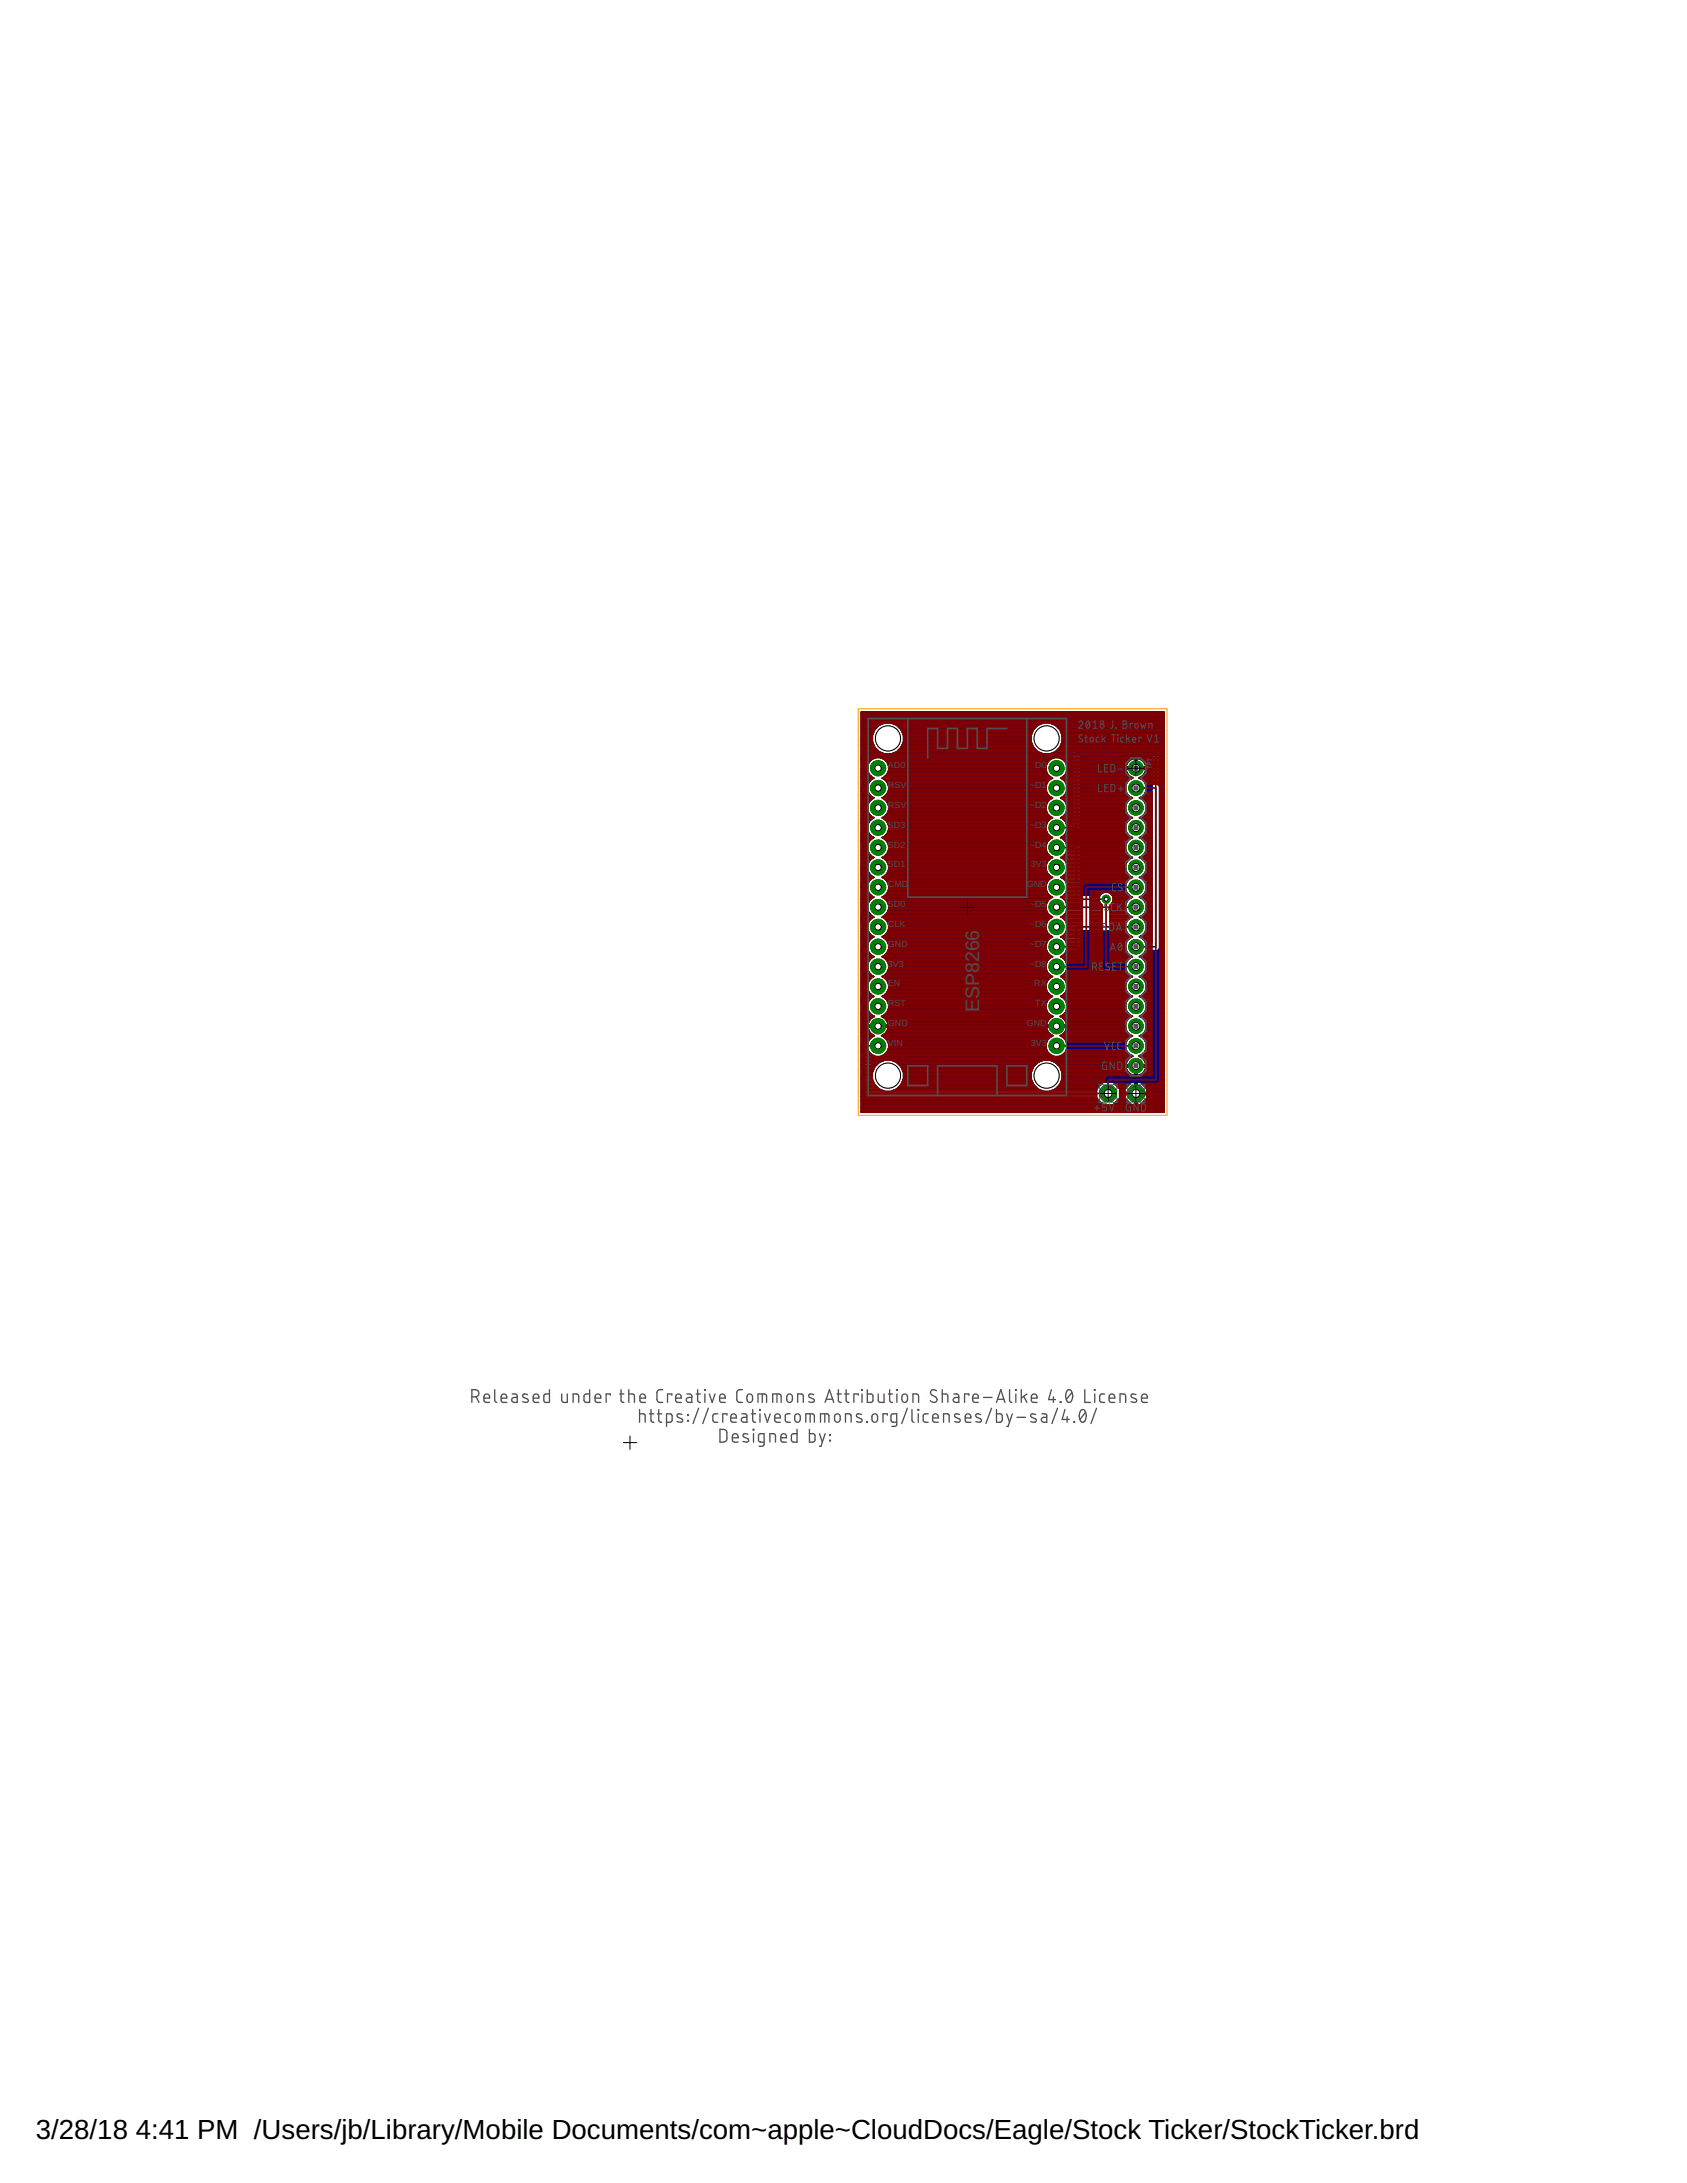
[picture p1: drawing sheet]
<svg xmlns="http://www.w3.org/2000/svg" width="216mm" height="279mm" viewBox="0 0 216 279" stroke-linecap="round" stroke-linejoin="round" font-family="sans-serif">
<defs><g id="words">
<g font-size="3.5">
<text x="4.6" y="273.8">3/28/18</text>
<text x="17.4" y="273.8">4:41 PM /Users/jb/Library/Mobile Documents/com~apple~CloudDocs/Eagle/Stock Ticker/StockTicker.brd</text>
</g>
<g font-size="2.5" fill="#505050">
<text x="125.3" y="124.6" transform="rotate(-90 125.3 124.6)">8</text>
<text x="125.3" y="123.2" transform="rotate(-90 125.3 123.2)">2</text>
<text x="125.3" y="121.8" transform="rotate(-90 125.3 121.8)">6</text>
<text x="125.3" y="120.4" transform="rotate(-90 125.3 120.4)">6</text>
<text x="125.3" y="129.6" transform="rotate(-90 125.3 129.6)">E</text>
<text x="125.3" y="127.9" transform="rotate(-90 125.3 127.9)">S</text>
<text x="125.3" y="126.2" transform="rotate(-90 125.3 126.2)">P</text>
</g>
<g font-size="1.1" fill="#505050">
<text x="113.6" y="98.3">AD0</text>
<text x="113.6" y="100.9">RSV</text>
<text x="131.8" y="100.9">~D1</text>
<text x="132.5" y="98.3">D0</text>
<text x="113.6" y="103.4">RSV</text>
<text x="113.6" y="105.9">SD3</text>
<text x="131.8" y="105.9">~D3</text>
<text x="131.8" y="103.4">~D2</text>
<text x="113.6" y="108.5">SD2</text>
<text x="113.6" y="111">SD1</text>
<text x="113.6" y="113.6">CMD</text>
<text x="131.4" y="113.6">GND</text>
<text x="131.8" y="108.5">~D4</text>
<text x="131.9" y="111">3V3</text>
<text x="113.6" y="116.1">SD0</text>
<text x="113.6" y="118.6">CLK</text>
<text x="131.8" y="118.6">~D6</text>
<text x="131.8" y="116.1">~D5</text>
<text x="113.6" y="121.2">GND</text>
<text x="113.6" y="123.7">3V3</text>
<text x="131.8" y="123.7">~D8</text>
<text x="131.8" y="121.2">~D7</text>
<text x="113.6" y="126.3">EN</text>
<text x="113.6" y="128.8">RST</text>
<text x="113.6" y="131.3">GND</text>
<text x="131.4" y="131.3">GND</text>
<text x="132.4" y="126.3">RX</text>
<text x="132.5" y="128.8">TX</text>
<text x="113.6" y="133.9">VIN</text>
<text x="131.9" y="133.9">3V3</text>
</g>
</g></defs>
<g fill="none" stroke="#000080" stroke-width=".32">
<path d="M110.3 91.2h38.6v51.1h-38.6zM110.3 99.9h1M110.3 99.7h1.2M110.3 99.4h1.1M110.3 99.1h.9M110.3 98.9h.8M110.3 98.6h.7M110.3 98.3h.7M110.3 98h.7M110.3 97.8h.8M110.3 97.5h.9M110.3 97.2h1.2"/>
<path d="M110.3 96.9h1.7M110.3 96.7h26.9M110.3 96.4h2.5M110.3 96.1h2.1M110.3 95.9h1.8M110.3 95.6h1.6M110.3 95.3h1.4M110.3 95h1.3M110.3 94.8h1.3M110.3 94.5h1.3M110.3 94.2h1.3M110.3 93.9h1.4"/>
<path d="M110.3 93.7h1.5M110.3 93.4h1.6M110.3 93.1h1.8M110.3 92.9h2.1M110.3 92.6h2.6M110.3 92.3h38.6M110.3 92h38.6M110.3 91.8h38.6M110.3 91.5h38.6M110.3 91.2h38.6M111 98a1.44 1.44 0 0 1 1.4-1.1 1.44 1.44 0 0 1 1.4 1.1M111 98v.6"/>
<path d="M111 98.6l.2 .5M111.2 99.1l.5 .5a1.42 1.42 0 0 0-.8 1.3 1.42 1.42 0 0 0 .8 1.2M112.8 96.9h22M113.2 99.7h21.2M113.3 97.2h21M113.3 99.4h21M113.5 99.9h20.6M113.6 97.5h20.4M113.6 99.1l-.6 .5a1.42 1.42 0 0 1 .8 1.3 1.42 1.42 0 0 1-.8 1.2M113.6 99.1h20.4M113.7 98.9h20.2M113.7 97.8h20.2"/>
<path d="M113.8 98v.6M113.8 98.6l-.2 .5M113.8 98.6h20M113.8 98.3h20M113.8 98h20M114.3 92.6h18.9M114.4 96.4h18.7M114.9 92.9h17.8M114.9 96.1h17.8M115.2 93.1h17.2M115.2 95.9h17.2M115.4 93.4h16.8"/>
<path d="M115.4 95.6h16.8M115.5 93.7h16.6M115.5 95.3h16.6M115.6 93.9h16.4M115.7 95h16.2M115.7 94.8h16.2M115.7 94.5h16.2M115.7 94.2h16.2M133.8 98.6l.2 .5 .6 .5a1.4 1.4 0 0 0-.8 1.3 1.4 1.4 0 0 0 .8 1.2M133.8 98a1.44 1.44 0 0 1 1.4-1.1 1.44 1.44 0 0 1 1.4 1.1M133.8 98v.6M134.7 92.6h14.2"/>
<path d="M134.8 96.4h2.4M135.2 92.9h13.7M135.2 96.1h2M135.5 93.1h13.4M135.5 95.9h1.9M135.6 96.9h1.6M135.7 93.4h13.2M135.7 95.6h13.2M135.8 93.7h13.1M135.8 95.3h13.1M135.9 93.9h13M136 95h12.9"/>
<path d="M136 94.8h12.9M136 94.5h12.9M136 94.2h12.9M136 99.7h1.2M136.1 97.2h1.1M136.1 99.4h1.1M136.3 99.9h.9M136.4 97.5h.8M136.4 99.1l-.5 .5a1.42 1.42 0 0 1 .8 1.3 1.42 1.42 0 0 1-.8 1.2M136.4 99.1h.8M136.5 97.8h.7M136.5 98.9h.7"/>
<path d="M136.6 98v.6M136.6 98.6l-.2 .5M136.6 98.6h.6M136.6 98.3h.6M136.6 98h.6M138.3 99.9h6M138.3 99.7h6.3M138.3 99.4h6.3M138.3 99.1h6M138.3 98.9h5.8M138.3 98.6h5.8M138.3 98.3h7"/>
<path d="M138.3 98h5.8M138.3 97.8h5.8M138.3 97.5h6M138.3 97.2h6.3M138.3 96.9h9.1M144 98.2h2.7M144 98.2h.1M144 98.4h.1M144 98.4l.1 .4M144.1 98.8l.3 .4 .4 .4-.2 .1M144.6 99.7a1.39 1.39 0 0 0 .2 2.4 1.39 1.39 0 0 0-.2 2.5M145.3 97v1.4h-1.3"/>
<path d="M145.3 97h.1M145.3 97a1.34 1.34 0 0 0-1.3 1.2M145.3 98h.2M145.3 97.8h.2M145.3 97.5h.2M145.3 97.2h.2M145.5 97v1.4h1.2M145.5 97a1.34 1.34 0 0 1 1.2 1.2M145.5 97h.1M145.5 98.3h1.9M146.2 99.7a1.4 1.4 0 0 1-.2 2.4M146.2 99.7h1.2"/>
<path d="M146.2 97.2h1.2M146.2 99.4h1.2M146.4 99.9h1M146.4 97.5h1M146.5 99.1h.9M146.6 97.8h.8M146.6 98.8l-.2 .4-.5 .4 .3 .1M146.6 98.9h.8M146.7 98h.7M146.7 98.6h.7M146.7 98.4l-.1 .4M146.7 98.4h.1"/>
<path d="M146.7 98.2h.1M148.3 95.9h.6M148.5 99.9h.4M148.5 99.7h.4M148.5 99.4h.4M148.5 99.1h.4M148.5 98.9h.4M148.5 98.6h.4M148.5 98.3h.4M148.5 98h.4M148.5 97.8h.4M148.5 97.5h.4"/>
<path d="M148.5 97.2h.4M148.5 96.9h.4M148.5 96.7h.4M148.5 96.4h.4M148.5 96.1h.4M110.3 119.9h1.4M110.3 119.6h1M110.3 119.3h.8M110.3 119.1h.7M110.3 118.8h.7M110.3 118.5h.7M110.3 118.2h.7"/>
<path d="M110.3 118h.8M110.3 117.7h1M110.3 117.4h1.3M110.3 117.1h1.1M110.3 116.9h.8M110.3 116.6h.7M110.3 116.3h.7M110.3 116.1h.7M110.3 115.8h.7M110.3 115.5h.8M110.3 115.2h.9M110.3 115h1.2"/>
<path d="M110.3 114.7h1.2M110.3 114.4h.9M110.3 114.2h.8M110.3 113.9h.7M110.3 113.6h.7M110.3 113.3h.7M110.3 113.1h.7M110.3 112.8h.8M110.3 112.5h1.1M110.3 112.2h1.3M110.3 112h1M110.3 111.7h.8"/>
<path d="M110.3 111.4h.7M110.3 111.1h.7M110.3 110.9h.7M110.3 110.6h.7M110.3 110.3h.8M110.3 110h1M110.3 109.8h1.4M110.3 109.5h1.1M110.3 109.2h.8M110.3 109h.7M110.3 108.7h.7M110.3 108.4h.7"/>
<path d="M110.3 108.1h.7M110.3 107.9h.8M110.3 107.6h1M110.3 107.3h1.2M110.3 107h1.2M110.3 106.8h.9M110.3 106.5h.8M110.3 106.2h.7M110.3 106h.7M110.3 105.7h.7M110.3 105.4h.7M110.3 105.1h.9"/>
<path d="M110.3 104.9h1.1M110.3 104.6h1.2M110.3 104.3h1M110.3 104.1h.8M110.3 103.8h.7M110.3 103.5h.7M110.3 103.2h.7M110.3 103h.7M110.3 102.7h.8M110.3 102.4h1.1M110.3 102.1h1.4M110.3 101.9h1.1"/>
<path d="M110.3 101.6h.8M110.3 101.3h.7M110.3 101h.7M110.3 100.8h.7M110.3 100.5h.7M110.3 100.2h.8M111 106.2l.2 .5 .5 .5a1.42 1.42 0 0 0-.8 1.3 1.42 1.42 0 0 0 .8 1.2 1.42 1.42 0 0 0-.8 1.3 1.42 1.42 0 0 0 .8 1.3 1.42 1.42 0 0 0-.8 1.3 1.42 1.42 0 0 0 .8 1.2l-.5 .5-.2 .5M111 105.7v.5M111 115.8a1.39 1.39 0 0 0 .7 1.6 1.41 1.41 0 0 0-.8 1.2 1.41 1.41 0 0 0 .8 1.3 1.41 1.41 0 0 0-.8 1.3 1.41 1.41 0 0 0 .8 1.2l-.5 .5-.2 .5M111.2 105.1l-.2 .6M111.7 102.1a1.42 1.42 0 0 0-.8 1.3 1.42 1.42 0 0 0 .8 1.3l-.5 .4M113 102.1a1.42 1.42 0 0 1 .8 1.3 1.42 1.42 0 0 1-.8 1.3l.6 .4"/>
<path d="M113 102.1h21.6M113.1 119.9h21.4M113.1 109.8h21.4M113.2 117.4h21.3M113.2 112.2h21.2M113.2 112.2l-.2 .1a1.42 1.42 0 0 1 .8 1.3 1.42 1.42 0 0 1-.8 1.2 1.41 1.41 0 0 1 .8 1.3 1.41 1.41 0 0 1-.8 1.3h.2M113.2 117.4a1.43 1.43 0 0 1-.2 2.5 1.41 1.41 0 0 1 .8 1.3 1.41 1.41 0 0 1-.8 1.2l.6 .5 .2 .5M113.2 104.6h21.2M113.2 107.3h21.2M113.2 115h21.1M113.2 114.7h21.1M113.3 107h21"/>
<path d="M113.3 104.9h21M113.3 117.1h21M113.3 112.5h21M113.3 109.5h20.9M113.4 102.4h20.8M113.4 101.9h20.8M113.4 119.6h20.8M113.4 110h20.8M113.4 117.7h20.8M113.4 112h20.8M113.5 104.3h20.6M113.5 107.6h20.6"/>
<path d="M113.5 115.2h20.6M113.5 114.4h20.6M113.5 106.8h20.5M113.6 105.1l.2 .6M113.6 116.9h20.4M113.6 112.8h20.4M113.6 105.1h20.4M113.6 109.2h20.4M113.6 102.7h20.4M113.6 101.6h20.4M113.6 119.3h20.4M113.6 118h20.4"/>
<path d="M113.6 111.7h20.4M113.6 110.3h20.4M113.6 107.9h20.3M113.6 104.1h20.3M113.6 100.2h20.3M113.7 115.5h20.2M113.7 114.2h20.2M113.7 106.5h20.2M113.7 105.4h20.2M113.7 116.6h20.2M113.7 113.1h20.2M113.7 109h20.2"/>
<path d="M113.7 119.1h20.2M113.7 110.6h20.2M113.7 103h20.2M113.7 101.3h20.2M113.7 118.2h20.1M113.7 111.4h20.1M113.7 103.8h20.1M113.7 100.5h20.1M113.8 115.8h20M113.8 113.9h20M113.8 108.1h20M113.8 105.7v.5"/>
<path d="M113.8 106.2l-.2 .5-.6 .5a1.42 1.42 0 0 1 .8 1.3 1.42 1.42 0 0 1-.8 1.2 1.43 1.43 0 0 1 .2 2.5M113.8 118.8h20M113.8 118.5h20M113.8 116.3h20M113.8 116.1h20M113.8 113.6h20M113.8 113.3h20M113.8 111.1h20M113.8 110.9h20M113.8 108.7h20M113.8 108.4h20M113.8 106.2h20"/>
<path d="M113.8 106h20M113.8 105.7h20M113.8 103.5h20M113.8 103.2h20M113.8 101h20M113.8 100.8h20M133.8 106.2l.2 .5 .6 .5a1.4 1.4 0 0 0-.8 1.3 1.4 1.4 0 0 0 .8 1.2 1.4 1.4 0 0 0-.8 1.3 1.4 1.4 0 0 0 .8 1.3 1.4 1.4 0 0 0-.8 1.3 1.4 1.4 0 0 0 .8 1.2l-.6 .5-.2 .5M133.8 105.7v.5M133.8 115.8a1.36 1.36 0 0 0 .8 1.6 1.4 1.4 0 0 0-.8 1.2 1.4 1.4 0 0 0 .8 1.3 1.4 1.4 0 0 0-.8 1.3 1.4 1.4 0 0 0 .8 1.2l-.6 .5-.2 .5M134 105.1l-.2 .6M134.4 104.6l.2 .1-.6 .4M134.6 102.1a1.42 1.42 0 0 0-.2 2.5"/>
<path d="M135.9 102.1a1.42 1.42 0 0 1 .8 1.3 1.42 1.42 0 0 1-.8 1.3l.5 .4M135.9 102.1h1.3M136 104.6h1.2M136.1 107.3h8.5M136.1 107h8.4M136.1 104.9h1.1M136.2 102.4h1M136.2 101.9h1M136.3 104.3h.9M136.3 107.6h8M136.4 106.8h7.8M136.4 105.1l.1 .3h.7v-9.3l.3-.4h10.6l.4 .4v25.3l-.4 .3h-1.4l-.1 .3-.6 .4 .6 .5 .2 .5"/>
<path d="M136.4 105.1h.8M136.5 102.7h.7M136.5 101.6h.7M136.5 104.1h.7M136.5 107.9h7.6M136.5 100.2h.7M136.5 106.5h7.6M136.6 103h.6M136.6 101.3h.6M136.6 103.8h.6M136.6 100.5h.6M136.6 103.5h.6"/>
<path d="M136.6 103.2h.6M136.6 101h.6M136.6 100.8h.6M138.2 108.1h5.8M138.3 106.2h5.7M138.3 119.9h6.4M138.3 119.6h6.1M138.3 119.3h5.8M138.3 114.4h2.6M138.3 114.2h3M138.3 113.9h5.7M138.3 113.6h5.7"/>
<path d="M138.3 113.3h5.7M138.3 113.1h5.8M138.3 112.8h5.9M138.3 112.5h6.1M138.3 112.2h6.4M138.3 112h6M138.3 111.7h5.8M138.3 111.4h5.7M138.3 111.1h5.7M138.3 110.9h5.7M138.3 110.6h5.7M138.3 110.3h5.8"/>
<path d="M138.3 110h6.1M138.3 109.8h6.4M138.3 109.5h6.1M138.3 109.2h5.9M138.3 109h5.8M138.3 108.7h5.7M138.3 108.4h5.7M138.3 106h5.7M138.3 105.7h5.7M138.3 105.4h5.8M138.3 105.1h5.9M138.3 104.9h6.2"/>
<path d="M138.3 104.6h6.3M138.3 104.3h6M138.3 104.1h5.8M138.3 103.8h5.7M138.3 103.5h5.7M138.3 103.2h5.7M138.3 103h5.7M138.3 102.7h5.9M138.3 102.4h6.1M138.3 102.1h6.5M138.3 101.9h6.1M138.3 101.6h5.9"/>
<path d="M138.3 101.3h5.8M138.3 101h5.7M138.3 100.8h5.7M138.3 100.5h5.7M138.3 100.2h5.8M141.8 114.2h2.3M142.3 114.4h2M142.4 115.5h1.7M142.5 114.7h2M142.5 115.2h1.8M142.5 115h2M144 105.7v.5"/>
<path d="M144 106.2l.2 .5 .4 .4 .2 .1a1.37 1.37 0 0 0-.9 1.3 1.37 1.37 0 0 0 .9 1.2 1.37 1.37 0 0 0-.9 1.3 1.37 1.37 0 0 0 .9 1.3l-.2 .1-.4 .4M144.2 112.8a1.38 1.38 0 0 0 .6 2l-.6 .5-.1 .2h-1.7a.98 .98 0 0 0-.3-1.3 .98 .98 0 0 0-1.3 .3h-2.5v-6.3l-.3-.3h-1.5l-.1-.2-.5-.5 .5-.5 .1-.2h1.5l.3-.3v-9.3h9.1v23.7h-.7l-.1-.2-.6-.5a1.39 1.39 0 0 0 .8-1.3 1.39 1.39 0 0 0-.8-1.2l.6-.5M144.6 104.6l.2 .1-.2 .1-.4 .4-.2 .5M146 102.1a1.4 1.4 0 0 1 .2 2.5M146 102.1h1.4M146 119.9h1.4M146 109.8h1.4M146.1 117.4h1.3M146.1 112.2h1.3M146.2 104.6l-.2 .1 .6 .5 .2 .5M146.2 104.6h1.2M146.2 107.3h1.2"/>
<path d="M146.2 115h1.2M146.2 114.7h1.2M146.2 107h1.2M146.3 104.9h1.1M146.3 117.1h1.1M146.3 112.5h1.1M146.3 109.5h1.1M146.3 102.4h1.1M146.3 101.9h1.1M146.4 119.6h1M146.4 110h1M146.4 117.7h1"/>
<path d="M146.4 112h1M146.4 104.3h1M146.5 107.6h.9M146.5 115.2h.9M146.5 114.4h.9M146.5 106.8h.9M146.5 105.1h.9M146.6 112.8a1.39 1.39 0 0 1-.6 2 1.36 1.36 0 0 1 .6 2.1M146.6 116.9h.8M146.6 112.8h.8M146.6 109.2h.8M146.6 102.7h.8"/>
<path d="M146.6 101.6h.8M146.6 119.3h.8M146.6 118h.8M146.6 111.7h.8M146.6 110.3h.8M146.6 104.1h.8M146.6 100.2h.8M146.6 115.5h.8M146.6 114.2h.8M146.6 107.9h.8M146.7 106.5h.7M146.7 105.4h.7"/>
<path d="M146.7 116.6h.7M146.7 113.1h.7M146.7 109h.7M146.7 119.1h.7M146.7 110.6h.7M146.7 103h.7M146.7 101.3h.7M146.7 118.2h.7M146.7 111.4h.7M146.7 103.8h.7M146.7 100.5h.7M146.7 115.8h.7"/>
<path d="M146.7 113.9h.7M146.7 108.1h.7M146.8 105.7v.5M146.8 106.2l-.2 .5-.6 .5a1.39 1.39 0 0 1 .8 1.3 1.39 1.39 0 0 1-.8 1.2 1.39 1.39 0 0 1 .8 1.3 1.39 1.39 0 0 1-.8 1.3l.6 .5M146.8 118.8h.6M146.8 118.5h.6M146.8 116.3h.6M146.8 116.1h.6M146.8 113.6h.6M146.8 113.3h.6M146.8 111.1h.6M146.8 110.9h.6"/>
<path d="M146.8 108.7h.6M146.8 108.4h.6M146.8 106.2h.6M146.8 106h.6M146.8 105.7h.6M146.8 103.5h.6M146.8 103.2h.6M146.8 101h.6M146.8 100.8h.6M148.5 119.9h.4M148.5 119.6h.4M148.5 119.3h.4"/>
<path d="M148.5 119.1h.4M148.5 118.8h.4M148.5 118.5h.4M148.5 118.2h.4M148.5 118h.4M148.5 117.7h.4M148.5 117.4h.4M148.5 117.1h.4M148.5 116.9h.4M148.5 116.6h.4M148.5 116.3h.4M148.5 116.1h.4"/>
<path d="M148.5 115.8h.4M148.5 115.5h.4M148.5 115.2h.4M148.5 115h.4M148.5 114.7h.4M148.5 114.4h.4M148.5 114.2h.4M148.5 113.9h.4M148.5 113.6h.4M148.5 113.3h.4M148.5 113.1h.4M148.5 112.8h.4"/>
<path d="M148.5 112.5h.4M148.5 112.2h.4M148.5 112h.4M148.5 111.7h.4M148.5 111.4h.4M148.5 111.1h.4M148.5 110.9h.4M148.5 110.6h.4M148.5 110.3h.4M148.5 110h.4M148.5 109.8h.4M148.5 109.5h.4"/>
<path d="M148.5 109.2h.4M148.5 109h.4M148.5 108.7h.4M148.5 108.4h.4M148.5 108.1h.4M148.5 107.9h.4M148.5 107.6h.4M148.5 107.3h.4M148.5 107h.4M148.5 106.8h.4M148.5 106.5h.4M148.5 106.2h.4"/>
<path d="M148.5 106h.4M148.5 105.7h.4M148.5 105.4h.4M148.5 105.1h.4M148.5 104.9h.4M148.5 104.6h.4M148.5 104.3h.4M148.5 104.1h.4M148.5 103.8h.4M148.5 103.5h.4M148.5 103.2h.4M148.5 103h.4"/>
<path d="M148.5 102.7h.4M148.5 102.4h.4M148.5 102.1h.4M148.5 101.9h.4M148.5 101.6h.4M148.5 101.3h.4M148.5 101h.4M148.5 100.8h.4M148.5 100.5h.4M148.5 100.2h.4M110.3 138.4h.2M110.3 139.8h.2"/>
<path d="M110.3 139.5h.2M110.3 139.3h.2M110.3 139h.2M110.3 138.7h.2M110.3 138.2h.2M110.3 137.9h.2M110.3 137.6h.2M110.3 137.4h.2M110.3 137.1h.2M110.3 136.8h.2M110.3 136.5h.2M110.3 136.2h.2"/>
<path d="M110.3 136h.2M110.3 135.7h.2M110.3 135.4h.2M110.3 135.1h.2M110.3 134.9h.2M110.3 134.6h.2M110.3 134.3h.2M110.3 134.1h.2M110.3 133.8h.2M110.3 133.5h.4M110.3 133.2h.8M110.3 133h1"/>
<path d="M110.3 132.7h1.2M110.3 132.4h1.2M110.3 132.2h1M110.3 131.9h.8M110.3 131.6h.7M110.3 131.3h2M110.3 131.1h.7M110.3 130.8h.8M110.3 130.5h1M110.3 130.2h1.2M110.3 130h1.2M110.3 129.7h1"/>
<path d="M110.3 129.4h.8M110.3 129.2h.7M110.3 128.9h.7M110.3 128.6h.7M110.3 128.3h.7M110.3 128.1h.8M110.3 127.8h1.1M110.3 127.5h1.4M110.3 127.2h1.1M110.3 127h.8M110.3 126.7h.7M110.3 126.4h.7"/>
<path d="M110.3 126.2h.7M110.3 125.9h.7M110.3 125.6h.8M110.3 125.3h1M110.3 125.1h1.2M110.3 124.8h1.1M110.3 124.5h.9M110.3 124.2h.7M110.3 124h.7M110.3 123.7h.7M110.3 123.4h.7M110.3 123.1h.8"/>
<path d="M110.3 122.9h.9M110.3 122.6h1.2M110.3 122.3h1.2M110.3 122h1M110.3 121.8h.8M110.3 121.5h.7M110.3 121.2h.7M110.3 121h.7M110.3 120.7h.7M110.3 120.4h.8M110.3 120.1h1.1M111 123.4v.6"/>
<path d="M111 124l.2 .5M111.1 130.8l-.1 .5h1.3v.1h-1.3a1.34 1.34 0 0 0 .8 1.2l-.6 .5-.1 .2h-.2l-.4 .3v6.6l.4 .3h29.4l.9 1h1.3l.9-.9v-1.3l-.9-.9M111.2 124.5l.5 .5a1.41 1.41 0 0 0-.8 1.3 1.41 1.41 0 0 0 .8 1.2 1.41 1.41 0 0 0-.8 1.3 1.41 1.41 0 0 0 .9 1.3l-.5 .3-.2 .4M111.7 137.1a2.09 2.09 0 0 1 3.2-1.1 2.09 2.09 0 0 1-.1 3.4h18a2.1 2.1 0 0 1-.4-3.1 2.1 2.1 0 0 1 3.1 0 2.1 2.1 0 0 1-.4 3.1h5.2l.9-1M111.7 137.1h.1M111.7 136.8h.1M111.7 136.5h.2M111.7 136.2h.5M111.7 136h.7M111.7 135.7h1.3M111.7 135.4h32.7M111.7 135.1h.1"/>
<path d="M112.4 131.3h22.8M113 135.1h21.6M113 127.5h21.6M113.2 125.1a1.43 1.43 0 0 1-.2 2.4 1.4 1.4 0 0 1 .8 1.3 1.4 1.4 0 0 1-.9 1.3l.5 .3 .2 .4M113.2 125.1h21.2M113.2 132.4h21.2M113.2 130.2h21.2M113.2 130h21.2M113.2 132.7h21.2M113.2 122.3h21.2M113.3 122.6h21M113.3 124.8h21"/>
<path d="M113.3 120.1h20.9M113.4 134.9h20.8M113.4 127.8h20.8M113.4 127.2h20.8M113.5 132.2h20.6M113.5 125.3h20.6M113.5 130.5h20.6M113.5 129.7h20.6M113.5 133h20.6M113.5 122h20.6M113.5 122.9h20.5M113.6 124.5l-.6 .5 .2 .1"/>
<path d="M113.6 124.5h20.4M113.6 134.6h20.4M113.6 128.1h20.4M113.6 127h20.4M113.6 120.4h20.4M113.6 131.9h20.4M113.6 130.8l.1 .5h-1.3v.1h1.3a1.42 1.42 0 0 1-.8 1.2 1.43 1.43 0 0 1 .8 1.9 1.43 1.43 0 0 1-2 .6v2M113.6 133.2h20.3M113.6 130.8h20.4M113.6 129.4h20.3M113.6 125.6h20.3M113.7 123.1h20.2"/>
<path d="M113.7 121.8h20.2M113.7 124.2h20.2M113.7 134.3h20.2M113.7 131.6h20.2M113.7 131.1h20.2M113.7 120.7h20.2M113.7 128.3h20.2M113.7 126.7h20.2M113.7 129.2h20.1M113.7 125.9h20.1M113.8 133.5h20M113.8 121.5h20"/>
<path d="M113.8 123.4v.6M113.8 124l-.2 .5M113.8 134.1h20M113.8 133.8h20M113.8 128.9h20M113.8 128.6h20M113.8 126.4h20M113.8 126.2h20M113.8 124h20M113.8 123.7h20M113.8 123.4h20M113.8 121.2h20"/>
<path d="M113.8 121h20M114.3 135.7h19M114.9 136h17.8M115 139.3h17.6M115.1 136.2h17.4M115.3 139h17M115.4 136.5h16.8M115.4 138.7h16.7M115.5 136.8h16.6M115.5 138.4h16.5M115.6 137.1h16.4M115.7 138.2h16.2"/>
<path d="M115.7 137.9h16.2M115.7 137.6h16.2M115.7 137.4h16.2M133.8 123.4v.6M133.8 124l.2 .5M134 124.5l.6 .5-.2 .1M134.4 125.1a1.42 1.42 0 0 0 .2 2.4 1.39 1.39 0 0 0-.8 1.3 1.39 1.39 0 0 0 .8 1.3 1.34 1.34 0 0 0-.7 1.2h1.3v.1h-1.3a1.34 1.34 0 0 0 .7 1.2 1.44 1.44 0 0 0-.5 2.2 1.44 1.44 0 0 0 2.3 0 1.44 1.44 0 0 0-.6-2.2 1.34 1.34 0 0 0 .8-1.2h-1.3v-.1h1.3l-.1-.5M134.6 135.7h9.6M135.1 136h9M135.3 139.3h5.1M135.3 131.3h8.7M135.4 136.2h8.6"/>
<path d="M135.6 139h5M135.7 138.7h5.2M135.8 136.8h8.3M135.8 135.1h9M135.9 138.4h13M135.9 127.5h8.9M135.9 137.1h8.3M136 138.2h12.9M136 137.9h12.9M136 137.6h8.8M136 137.4h8.4M136 132.4h8.5"/>
<path d="M136 130h8.6M136 125.1h8.6M136.1 132.7h8.5M136.1 130.2h8.4M136.1 122.3h8.4M136.1 122.6h8.4M136.2 124.8h8.3M136.2 134.9h8.2M136.2 127.8h8.2M136.2 127.2h8.2M136.3 132.2h7.9M136.3 129.7h8"/>
<path d="M136.3 125.3h8M136.3 133h8M136.3 130.5h7.9M136.4 122h7.9M136.4 122.9h7.8M136.4 124.5l-.5 .5a1.41 1.41 0 0 1 .8 1.3 1.41 1.41 0 0 1-.8 1.2 1.41 1.41 0 0 1 .8 1.3 1.41 1.41 0 0 1-.9 1.3l.5 .3 .2 .4M136.4 124.5h7.8M136.4 134.6h7.8M136.5 128.1h7.7M136.5 127h7.7M136.5 131.9h7.6M136.5 130.8h7.6"/>
<path d="M136.5 125.6h7.6M136.5 133.2h7.6M136.5 129.4h7.6M136.5 121.8h7.6M136.5 123.1h7.6M136.5 124.2h7.6M136.6 134.3h7.5M136.6 131.6h7.4M136.6 131.1h7.4M136.6 128.3h7.5M136.6 126.7h7.4M136.6 133.5h7.4"/>
<path d="M136.6 129.2h7.4M136.6 125.9h7.4M136.6 123.4l-.2-.5-.5-.5 .5-.4 .1-.3h1.5l.3-.3v-2.2h5.8l.1 .2 .4 .4 .2 .1a1.37 1.37 0 0 0-.9 1.3 1.37 1.37 0 0 0 .9 1.2l-.6 .5-.2 .5M136.6 123.4v.6M136.6 124l-.2 .5M136.6 134.1h7.4M136.6 133.8h7.4M136.6 128.9h7.4M136.6 128.6h7.4M136.6 126.4h7.4M136.6 126.2h7.4M136.6 124h7.4"/>
<path d="M136.6 123.7h7.4M136.6 123.4h7.4M138.2 121.5h5.8M138.3 121.2h5.7M138.3 121h5.7M138.3 120.7h5.8M138.3 120.4h5.9M138.3 120.1h6.1M142.7 138.7h1.8M143 139h1.3M143.3 139.3h.7M143.4 139.8h.5"/>
<path d="M143.4 139.5h.5M144 123.4v.6M144 124l.2 .5 .4 .4 .2 .1a1.37 1.37 0 0 0-.9 1.3 1.37 1.37 0 0 0 .9 1.2 1.37 1.37 0 0 0-.9 1.3 1.37 1.37 0 0 0 .9 1.3l-.6 .4-.2 .5M144 131v.6M144 131.6l.2 .5 .6 .5-.2 .1M144 136.5h-8.3M144 136.5h2.7M144 136.5a1.34 1.34 0 0 0 1.3 1.3M144.2 135.7l-.2 .6h1.3v1.5M144.6 132.7a1.39 1.39 0 0 0-.6 1.3 1.39 1.39 0 0 0 .8 1.2l-.6 .5M145.3 137.8h.1M145.3 139.8h.2"/>
<path d="M145.3 139.5h.2M145.3 139.3h.2M145.3 139h.2M145.3 138.7h.2M145.3 137.6h.2M145.3 137.4h.2M145.3 137.1h.2M145.3 136.8h.2M145.3 136.5h.2M145.5 137.8h.1M145.9 135.1h3M146 137.6h2.9"/>
<path d="M146 127.5h2.9M146.2 125.1a1.4 1.4 0 0 1-.2 2.4 1.38 1.38 0 0 1 .8 1.3 1.38 1.38 0 0 1-.8 1.3l.6 .4 .2 .5M146.2 125.1h2.7M146.2 132.7h2.7M146.2 130h2.7M146.2 122.3h2.7M146.2 138.7h2.7M146.2 132.4h2.7M146.2 122.6h2.7M146.3 130.2h2.6M146.3 124.8h2.6M146.3 135.4h2.6"/>
<path d="M146.3 134.9h2.6M146.3 120.1h1.1M146.3 137.4h2.6M146.3 127.8h2.6M146.4 127.2h2.5M146.4 129.7h2.5M146.4 125.3h2.5M146.5 133h2.4M146.5 122h2.4M146.5 139h2.4M146.5 132.2h2.4M146.5 122.9h2.4"/>
<path d="M146.5 135.7h2.4M146.5 130.5h2.4M146.6 137.1h2.3M146.6 124.5h2.3M146.6 134.6h2.3M146.6 128.1h2.3M146.6 127h2.3M146.6 120.4h.8M146.6 133.2h2.3M146.6 129.4h2.3M146.6 125.6h2.3M146.6 136h2.3"/>
<path d="M146.6 123.1h2.3M146.6 121.8h2.3M146.7 136.8h2.2M146.7 131.9h2.2M146.7 130.8h2.2M146.7 124.2h2.2M146.7 134.3h2.2M146.7 136.2h2.2M146.7 128.3h2.2M146.7 126.7h2.2M146.7 136.5a1.34 1.34 0 0 1-1.2 1.3M146.7 136.5h.1"/>
<path d="M146.7 136.5h2.2M146.7 129.2h2.2M146.7 125.9h2.2M146.7 133.5h2.2M146.8 123.4v.6M146.8 131v.6M146.8 131.6l-.2 .5-.6 .5a1.4 1.4 0 0 1 .8 1.3 1.4 1.4 0 0 1-.9 1.3 1.4 1.4 0 0 1 .8 1.1h-1.2v1.5M146.8 124l-.2 .5-.6 .5 .2 .1M146.8 139.3h2.1M146.8 134.1h2.1M146.8 133.8h2.1M146.8 131.6h2.1"/>
<path d="M146.8 131.3h2.1M146.8 131.1h2.1M146.8 128.9h2.1M146.8 128.6h2.1M146.8 126.4h2.1M146.8 126.2h2.1M146.8 124h2.1M146.8 123.7h2.1M146.8 123.4h2.1M146.9 139.8h2M146.9 139.5h2M148.4 121.5h.5"/>
<path d="M148.5 121.2h.4M148.5 121h.4M148.5 120.7h.4M148.5 120.4h.4M148.5 120.1h.4M110.3 140.1h.2M110.3 141.4h30.8M110.3 142.3h38.6M110.3 142h38.6M110.3 141.7h38.6M110.3 141.2h30.5M110.3 140.9h30.3"/>
<path d="M110.3 140.6h30M110.3 140.3h.4M142.5 141.4h6.4M142.8 141.2h1.7M143.1 140.9h1.1M143.3 140.6h.6M143.4 140.1h5.5M143.4 140.3h.5M143.9 140.1v.5l.9 .9M145.3 141.5v-3h-.5l-.9 .8v.6h3v-.6l-.9-.8h-.5v3M145.3 141.2h.2M145.3 140.9h.2"/>
<path d="M145.3 140.6h.2M145.3 140.3h.2M146.3 141.2h2.6M146.6 140.9h2.3M146.8 140.6h2.1M146.9 140.1v.5l-.9 .9M146.9 140.3h2"/>
<circle cx="113.6" cy="94.5" r="2.1"/>
<circle cx="133.9" cy="94.5" r="2.09"/>
</g>
<path d="M135.2 116.1h10.2M135.2 105.9h2.6v-9.6h10.1v24.9h-2.5M135.2 108.5h2.6v6.6h3.8M145.4 118.6h-7.6v2.6h-2.6M112.4 133.9h-1.3v6.1h30.7" fill="none" stroke="#000080" stroke-width=".21"/>
<circle cx="145.4" cy="98.3" r=".93" fill="#008000" stroke="#008000" stroke-width=".13"/>
<circle cx="145.4" cy="98.3" r=".51" fill="#fff" stroke="#000" stroke-width=".13"/>
<circle cx="145.4" cy="100.9" r=".93" fill="#008000" stroke="#008000" stroke-width=".13"/>
<circle cx="145.4" cy="100.9" r=".51" fill="#fff" stroke="#000" stroke-width=".13"/>
<circle cx="145.4" cy="103.4" r=".93" fill="#008000" stroke="#008000" stroke-width=".13"/>
<circle cx="145.4" cy="103.4" r=".51" fill="#fff" stroke="#000" stroke-width=".13"/>
<circle cx="145.4" cy="105.9" r=".93" fill="#008000" stroke="#008000" stroke-width=".13"/>
<circle cx="145.4" cy="105.9" r=".51" fill="#fff" stroke="#000" stroke-width=".13"/>
<circle cx="145.4" cy="108.5" r=".93" fill="#008000" stroke="#008000" stroke-width=".13"/>
<circle cx="145.4" cy="108.5" r=".51" fill="#fff" stroke="#000" stroke-width=".13"/>
<circle cx="145.4" cy="111" r=".93" fill="#008000" stroke="#008000" stroke-width=".13"/>
<circle cx="145.4" cy="111" r=".51" fill="#fff" stroke="#000" stroke-width=".13"/>
<circle cx="145.4" cy="113.6" r=".93" fill="#008000" stroke="#008000" stroke-width=".13"/>
<circle cx="145.4" cy="113.6" r=".51" fill="#fff" stroke="#000" stroke-width=".13"/>
<circle cx="145.4" cy="116.1" r=".93" fill="#008000" stroke="#008000" stroke-width=".13"/>
<circle cx="145.4" cy="116.1" r=".51" fill="#fff" stroke="#000" stroke-width=".13"/>
<circle cx="145.4" cy="118.6" r=".93" fill="#008000" stroke="#008000" stroke-width=".13"/>
<circle cx="145.4" cy="118.6" r=".51" fill="#fff" stroke="#000" stroke-width=".13"/>
<circle cx="145.4" cy="121.2" r=".93" fill="#008000" stroke="#008000" stroke-width=".13"/>
<circle cx="145.4" cy="121.2" r=".51" fill="#fff" stroke="#000" stroke-width=".13"/>
<circle cx="145.4" cy="123.7" r=".93" fill="#008000" stroke="#008000" stroke-width=".13"/>
<circle cx="145.4" cy="123.7" r=".51" fill="#fff" stroke="#000" stroke-width=".13"/>
<circle cx="145.4" cy="126.3" r=".93" fill="#008000" stroke="#008000" stroke-width=".13"/>
<circle cx="145.4" cy="126.3" r=".51" fill="#fff" stroke="#000" stroke-width=".13"/>
<circle cx="145.4" cy="128.8" r=".93" fill="#008000" stroke="#008000" stroke-width=".13"/>
<circle cx="145.4" cy="128.8" r=".51" fill="#fff" stroke="#000" stroke-width=".13"/>
<circle cx="145.4" cy="131.3" r=".93" fill="#008000" stroke="#008000" stroke-width=".13"/>
<circle cx="145.4" cy="131.3" r=".51" fill="#fff" stroke="#000" stroke-width=".13"/>
<circle cx="145.4" cy="133.9" r=".93" fill="#008000" stroke="#008000" stroke-width=".13"/>
<circle cx="145.4" cy="133.9" r=".51" fill="#fff" stroke="#000" stroke-width=".13"/>
<circle cx="145.4" cy="136.4" r=".93" fill="#008000" stroke="#008000" stroke-width=".13"/>
<circle cx="145.4" cy="136.4" r=".51" fill="#fff" stroke="#000" stroke-width=".13"/>
<circle cx="112.4" cy="98.3" r=".97" fill="#008000" stroke="#008000" stroke-width=".13"/>
<circle cx="112.4" cy="98.3" r=".4" fill="#fff" stroke="#000" stroke-width=".13"/>
<circle cx="112.4" cy="100.9" r=".97" fill="#008000" stroke="#008000" stroke-width=".13"/>
<circle cx="112.4" cy="100.9" r=".4" fill="#fff" stroke="#000" stroke-width=".13"/>
<circle cx="112.4" cy="103.4" r=".97" fill="#008000" stroke="#008000" stroke-width=".13"/>
<circle cx="112.4" cy="103.4" r=".4" fill="#fff" stroke="#000" stroke-width=".13"/>
<circle cx="112.4" cy="105.9" r=".97" fill="#008000" stroke="#008000" stroke-width=".13"/>
<circle cx="112.4" cy="105.9" r=".4" fill="#fff" stroke="#000" stroke-width=".13"/>
<circle cx="112.4" cy="108.5" r=".97" fill="#008000" stroke="#008000" stroke-width=".13"/>
<circle cx="112.4" cy="108.5" r=".4" fill="#fff" stroke="#000" stroke-width=".13"/>
<circle cx="112.4" cy="111" r=".97" fill="#008000" stroke="#008000" stroke-width=".13"/>
<circle cx="112.4" cy="111" r=".4" fill="#fff" stroke="#000" stroke-width=".13"/>
<circle cx="112.4" cy="113.6" r=".97" fill="#008000" stroke="#008000" stroke-width=".13"/>
<circle cx="112.4" cy="113.6" r=".4" fill="#fff" stroke="#000" stroke-width=".13"/>
<circle cx="112.4" cy="116.1" r=".97" fill="#008000" stroke="#008000" stroke-width=".13"/>
<circle cx="112.4" cy="116.1" r=".4" fill="#fff" stroke="#000" stroke-width=".13"/>
<circle cx="112.4" cy="118.6" r=".97" fill="#008000" stroke="#008000" stroke-width=".13"/>
<circle cx="112.4" cy="118.6" r=".4" fill="#fff" stroke="#000" stroke-width=".13"/>
<circle cx="112.4" cy="121.2" r=".97" fill="#008000" stroke="#008000" stroke-width=".13"/>
<circle cx="112.4" cy="121.2" r=".4" fill="#fff" stroke="#000" stroke-width=".13"/>
<circle cx="112.4" cy="123.7" r=".97" fill="#008000" stroke="#008000" stroke-width=".13"/>
<circle cx="112.4" cy="123.7" r=".4" fill="#fff" stroke="#000" stroke-width=".13"/>
<circle cx="112.4" cy="126.3" r=".97" fill="#008000" stroke="#008000" stroke-width=".13"/>
<circle cx="112.4" cy="126.3" r=".4" fill="#fff" stroke="#000" stroke-width=".13"/>
<circle cx="112.4" cy="128.8" r=".97" fill="#008000" stroke="#008000" stroke-width=".13"/>
<circle cx="112.4" cy="128.8" r=".4" fill="#fff" stroke="#000" stroke-width=".13"/>
<circle cx="112.4" cy="131.3" r=".97" fill="#008000" stroke="#008000" stroke-width=".13"/>
<circle cx="112.4" cy="131.3" r=".4" fill="#fff" stroke="#000" stroke-width=".13"/>
<circle cx="112.4" cy="133.9" r=".97" fill="#008000" stroke="#008000" stroke-width=".13"/>
<circle cx="112.4" cy="133.9" r=".4" fill="#fff" stroke="#000" stroke-width=".13"/>
<circle cx="135.2" cy="98.3" r=".97" fill="#008000" stroke="#008000" stroke-width=".13"/>
<circle cx="135.2" cy="98.3" r=".4" fill="#fff" stroke="#000" stroke-width=".13"/>
<circle cx="135.2" cy="100.9" r=".97" fill="#008000" stroke="#008000" stroke-width=".13"/>
<circle cx="135.2" cy="100.9" r=".4" fill="#fff" stroke="#000" stroke-width=".13"/>
<circle cx="135.2" cy="103.4" r=".97" fill="#008000" stroke="#008000" stroke-width=".13"/>
<circle cx="135.2" cy="103.4" r=".4" fill="#fff" stroke="#000" stroke-width=".13"/>
<circle cx="135.2" cy="105.9" r=".97" fill="#008000" stroke="#008000" stroke-width=".13"/>
<circle cx="135.2" cy="105.9" r=".4" fill="#fff" stroke="#000" stroke-width=".13"/>
<circle cx="135.2" cy="108.5" r=".97" fill="#008000" stroke="#008000" stroke-width=".13"/>
<circle cx="135.2" cy="108.5" r=".4" fill="#fff" stroke="#000" stroke-width=".13"/>
<circle cx="135.2" cy="111" r=".97" fill="#008000" stroke="#008000" stroke-width=".13"/>
<circle cx="135.2" cy="111" r=".4" fill="#fff" stroke="#000" stroke-width=".13"/>
<circle cx="135.2" cy="113.6" r=".97" fill="#008000" stroke="#008000" stroke-width=".13"/>
<circle cx="135.2" cy="113.6" r=".4" fill="#fff" stroke="#000" stroke-width=".13"/>
<circle cx="135.2" cy="116.1" r=".97" fill="#008000" stroke="#008000" stroke-width=".13"/>
<circle cx="135.2" cy="116.1" r=".4" fill="#fff" stroke="#000" stroke-width=".13"/>
<circle cx="135.2" cy="118.6" r=".97" fill="#008000" stroke="#008000" stroke-width=".13"/>
<circle cx="135.2" cy="118.6" r=".4" fill="#fff" stroke="#000" stroke-width=".13"/>
<circle cx="135.2" cy="121.2" r=".97" fill="#008000" stroke="#008000" stroke-width=".13"/>
<circle cx="135.2" cy="121.2" r=".4" fill="#fff" stroke="#000" stroke-width=".13"/>
<circle cx="135.2" cy="123.7" r=".97" fill="#008000" stroke="#008000" stroke-width=".13"/>
<circle cx="135.2" cy="123.7" r=".4" fill="#fff" stroke="#000" stroke-width=".13"/>
<circle cx="135.2" cy="126.3" r=".97" fill="#008000" stroke="#008000" stroke-width=".13"/>
<circle cx="135.2" cy="126.3" r=".4" fill="#fff" stroke="#000" stroke-width=".13"/>
<circle cx="135.2" cy="128.8" r=".97" fill="#008000" stroke="#008000" stroke-width=".13"/>
<circle cx="135.2" cy="128.8" r=".4" fill="#fff" stroke="#000" stroke-width=".13"/>
<circle cx="135.2" cy="131.3" r=".97" fill="#008000" stroke="#008000" stroke-width=".13"/>
<circle cx="135.2" cy="131.3" r=".4" fill="#fff" stroke="#000" stroke-width=".13"/>
<circle cx="135.2" cy="133.9" r=".97" fill="#008000" stroke="#008000" stroke-width=".13"/>
<circle cx="135.2" cy="133.9" r=".4" fill="#fff" stroke="#000" stroke-width=".13"/>
<circle cx="141.8" cy="140" r="1.17" fill="#008000" stroke="#008000" stroke-width=".13"/>
<circle cx="141.8" cy="140" r=".51" fill="#fff" stroke="#000" stroke-width=".13"/>
<circle cx="145.4" cy="140" r="1.17" fill="#008000" stroke="#008000" stroke-width=".13"/>
<circle cx="145.4" cy="140" r=".51" fill="#fff" stroke="#000" stroke-width=".13"/>
<circle cx="141.6" cy="115.1" r=".51" fill="#008000" stroke="#008000" stroke-width=".13"/>
<circle cx="141.6" cy="115.1" r=".25" fill="#fff" stroke="#000" stroke-width=".13"/>
<g fill="none" stroke="#800000" stroke-width=".21">
<path d="M110.2 91.1h38.7v51.2h-38.7zM110.2 100h1.1M110.2 99.8h1.3M110.2 99.7h1.5M110.2 99.5h1.4M110.2 99.3h1.2M110.2 99.1h1.1M110.2 99h.9M110.2 98.8h.9M110.2 98.6h.8M110.2 98.4h.8M110.2 98.3h.8"/>
<path d="M110.2 98.1h.8M110.2 97.9h.8M110.2 97.8h.9M110.2 97.6h1M110.2 97.4h1.1M110.2 97.3h1.3M110.2 97.1h1.6M110.2 96.9h38.7M110.2 96.7h38.7M110.2 96.6h38.7M110.2 96.4h2.7M110.2 96.2h2.3"/>
<path d="M110.2 96.1h2.2M110.2 95.9h2M110.2 95.7h1.8M110.2 95.5h1.7M110.2 95.4h1.6M110.2 95.2h1.6M110.2 95h1.5M110.2 94.8h1.4M110.2 94.7h1.4M110.2 94.5h1.4M110.2 94.3h1.4M110.2 94.2h1.4"/>
<path d="M110.2 94h1.5M110.2 93.8h1.6M110.2 93.7h1.6M110.2 93.5h1.7M110.2 93.3h1.8M110.2 93.1h2M110.2 93h2.2M110.2 92.8h2.3M110.2 92.6h2.7M110.2 92.5h38.7M110.2 92.3h38.7M110.2 92.1h38.7"/>
<path d="M110.2 91.9h38.7M110.2 91.8h38.7M110.2 91.6h38.7M110.2 91.4h38.7M110.2 91.2h38.7M111.6 99.5l.2 .1a1.36 1.36 0 0 0-.8 1.3 1.36 1.36 0 0 0 .8 1.2 1.36 1.36 0 0 0-.8 1.3 1.36 1.36 0 0 0 .8 1.3 1.36 1.36 0 0 0-.8 1.2 1.36 1.36 0 0 0 .8 1.3 1.36 1.36 0 0 0-.8 1.3 1.36 1.36 0 0 0 .8 1.2 1.34 1.34 0 0 0-.8 1.6M113 97.1h21.6M113 99.7h21.6M113.2 99.5h21.2M113.2 97.3h21.1M113.3 99.8h21M113.3 99.3h21"/>
<path d="M113.4 97.4h20.8M113.5 100h20.7M113.5 99.1h20.6M113.6 97.6h20.4M113.6 99h20.4M113.6 97.8h20.4M113.7 98.8h20.2M113.7 97.9h20.2M113.7 98.6h20.2M113.7 98.6a1.4 1.4 0 0 0-1.9-1.6 1.4 1.4 0 0 0-.2 2.5M113.7 98.6l-.2 .5-.4 .4-.2 .1a1.35 1.35 0 0 1 .9 1.3 1.35 1.35 0 0 1-.9 1.2 1.35 1.35 0 0 1 .9 1.3 1.35 1.35 0 0 1-.9 1.3 1.35 1.35 0 0 1 .9 1.2 1.35 1.35 0 0 1-.9 1.3 1.35 1.35 0 0 1 .9 1.3 1.35 1.35 0 0 1-.9 1.2 1.32 1.32 0 0 1 .8 1.6M113.7 98.4h20.2"/>
<path d="M113.7 98.3h20.2M113.7 98.1h20.2M114.3 92.6h19M114.3 96.4h19M114.7 96.2h18.1M114.7 92.8h18.1M114.9 96.1h17.8M114.9 93h17.8M115.1 95.9h17.4M115.1 93.1h17.4M115.3 95.7h17M115.3 93.3h17"/>
<path d="M115.4 95.5h16.8M115.4 93.5h16.8M115.5 95.4h16.6M115.5 93.7h16.6M115.5 95.2h16.6M115.5 93.8h16.6M115.6 95h16.4M115.6 94h16.4M115.7 94.8h16.3M115.7 94.7h16.3M115.7 94.5h16.3M115.7 94.3h16.3"/>
<path d="M115.7 94.2h16.3M133.9 98.6a1.39 1.39 0 0 1 1.3-1.7 1.39 1.39 0 0 1 1.4 1.7M133.9 98.6l.1 .5 .5 .4M134.5 99.5l.2 .1a1.36 1.36 0 0 0-.9 1.3 1.36 1.36 0 0 0 .9 1.2 1.36 1.36 0 0 0-.9 1.3 1.36 1.36 0 0 0 .9 1.3l-.2 .1M134.6 96.4h14.3M134.6 92.6h14.3M135 92.8h13.9M135.1 96.2h13.8M135.2 93h13.7M135.3 96.1h13.6M135.4 93.1h13.5M135.4 95.9h13.5"/>
<path d="M135.6 95.7h13.3M135.6 93.3h13.3M135.7 95.5h13.2M135.7 93.5h13.2M135.8 95.4h13.1M135.8 93.7h13.1M135.8 97.1h9.2M135.8 93.8h13.1M135.8 95.2h13.1M135.9 99.7h8.9M135.9 95h13M135.9 94h13"/>
<path d="M136 94.8h12.9M136 94.7h12.9M136 94.5h12.9M136 94.3h12.9M136 94.2h12.9M136 99.5l-.3 .1a1.36 1.36 0 0 1 .9 1.3 1.36 1.36 0 0 1-.9 1.2 1.36 1.36 0 0 1 .9 1.3 1.36 1.36 0 0 1-.9 1.3l.3 .1M136 99.5h8.8M136.1 97.3h8.6M136.1 99.8h8.4M136.2 99.3h8.3M136.3 97.4h8.1M136.3 100h8"/>
<path d="M136.3 99.1h8.1M136.4 97.6h7.9M136.4 99h7.9M136.5 97.8h7.7M136.5 98.8h7.7M136.5 97.9h7.6M136.6 98.6l-.2 .5-.4 .4M136.6 98.6h7.5M136.6 98.3h8.7M136.6 98.1h7.5M144.1 98.2h2.6M144.1 98.2h.1"/>
<path d="M144.1 98.4h-7.5M144.1 98.4l.1 .4 .2 .4M144.4 99.2l.1 .1M144.5 99.3l.5 .3a1.34 1.34 0 0 0-1 1.2 1.34 1.34 0 0 0 .9 1.3 1.34 1.34 0 0 0-.9 1.3 1.34 1.34 0 0 0 .9 1.3l-.3 .1M145.3 97v1.4h-1.2M145.3 97h.1M145.3 97a1.31 1.31 0 0 0-1.2 1.2M145.3 98.1h.2M145.3 97.9h.2M145.3 97.8h.2M145.3 97.6h.2M145.3 97.4h.2"/>
<path d="M145.3 97.3h.2M145.3 97.1h.2M145.5 97v1.4h1.2M145.5 97a1.31 1.31 0 0 1 1.2 1.2M145.5 97h.1M145.5 98.3h3.4M145.8 97.1h3.1M145.9 99.5h3M146 99.7h2.9M146.1 97.3h2.8M146.2 99.3l-.4 .3 .3 .1 .4 .4 .1 .3 2.3-.1M146.2 99.3h2.7"/>
<path d="M146.2 99.8h2.7M146.3 97.4h2.6M146.4 99.2l-.2 .1M146.4 99.1h2.5M146.4 100h2.5M146.5 97.6h2.4M146.5 99h2.4M146.5 97.8h2.4M146.6 98.8h2.3M146.6 97.9h2.3M146.6 98.6h2.3M146.6 98.1h2.3"/>
<path d="M146.7 98.2h.1M146.7 98.4l-.1 .4-.2 .4M146.7 98.4h.1M146.7 98.4h2.2M110.2 101.4h.9M110.2 114h.9M110.2 100.3h.9M110.2 113h.9M110.2 119.9h1.6M110.2 119.7h1.3M110.2 119.5h1.1M110.2 119.4h1"/>
<path d="M110.2 119.2h.9M110.2 119h.8M110.2 118.9h.8M110.2 118.7h.8M110.2 118.5h.8M110.2 118.3h.8M110.2 118.2h.9M110.2 118h.9M110.2 117.8h1.1M110.2 117.6h1.2M110.2 117.5h1.4M110.2 117.3h1.5"/>
<path d="M110.2 117.1h1.3M110.2 117h1.1M110.2 116.8h1M110.2 116.6h.9M110.2 116.4h.8M110.2 116.3h.8M110.2 116.1h.8M110.2 115.9h.8M110.2 115.8h.8M110.2 115.6h.9M110.2 115.4h1M110.2 115.3h1.1"/>
<path d="M110.2 115.1h1.2M110.2 114.9h1.5M110.2 114.7h1.4M110.2 114.6h1.2M110.2 114.4h1.1M110.2 114.2h1M110.2 113.9h.8M110.2 113.7h.8M110.2 113.5h.8M110.2 113.4h.8M110.2 113.2h.8M110.2 112.8h1"/>
<path d="M110.2 112.7h1.1M110.2 112.5h1.3M110.2 112.3h1.5M110.2 112.2h1.4M110.2 112h1.2M110.2 111.8h1M110.2 111.7h.9M110.2 111.5h.9M110.2 111.3h.8M110.2 111.1h.8M110.2 111h.8M110.2 110.8h.8"/>
<path d="M110.2 110.6h.8M110.2 110.4h.9M110.2 110.3h1M110.2 110.1h1.1M110.2 109.9h1.3M110.2 109.8h1.6M110.2 109.6h1.3M110.2 109.4h1.2M110.2 109.2h1M110.2 109.1h.9M110.2 108.9h.9M110.2 108.7h.8"/>
<path d="M110.2 108.6h.8M110.2 108.4h.8M110.2 108.2h.8M110.2 108.1h.9M110.2 107.9h.9M110.2 107.7h1M110.2 107.5h1.2M110.2 107.4h1.3M110.2 107.2h1.6M110.2 107h1.3M110.2 106.8h1.1M110.2 106.7h1"/>
<path d="M110.2 106.5h.9M110.2 106.3h.8M110.2 106.2h.8M110.2 106h.8M110.2 105.8h.8M110.2 105.6h.8M110.2 105.5h.9M110.2 105.3h.9M110.2 105.1h1M110.2 105h1.2M110.2 104.8h1.4M110.2 104.6h1.5"/>
<path d="M110.2 104.5h1.3M110.2 104.3h1.1M110.2 104.1h1M110.2 103.9h.9M110.2 103.8h.8M110.2 103.6h.8M110.2 103.4h.8M110.2 103.3h.8M110.2 103.1h.8M110.2 102.9h.9M110.2 102.7h1M110.2 102.6h1.1"/>
<path d="M110.2 102.4h1.2M110.2 102.2h1.4M110.2 102h1.5M110.2 101.9h1.2M110.2 101.7h1.1M110.2 101.5h1M110.2 101.2h.8M110.2 101h.8M110.2 100.9h.8M110.2 100.7h.8M110.2 100.5h.8M110.2 100.2h1"/>
<path d="M111 111.3l.2 .5 .4 .4 .2 .1a1.36 1.36 0 0 0-.8 1.3 1.36 1.36 0 0 0 .8 1.2 1.36 1.36 0 0 0-.8 1.3 1.36 1.36 0 0 0 .8 1.3l-.2 .1M111.6 117.5a1.38 1.38 0 0 0 .2 2.4l-.2 .1-.4 .4M112.9 109.8h21.8M112.9 107.2h21.8M113 119.9h21.6M113 112.3h21.6M113 104.6h21.6M113 117.3h21.6M113.1 114.9h21.4M113.1 102h21.4M113.1 114.7h21.4M113.1 102.2h21.4"/>
<path d="M113.2 117.5h21.2M113.2 112.2h21.2M113.2 104.8h21.2M113.2 109.6h21.2M113.2 107.4h21.2M113.2 109.9h21.2M113.2 107h21.2M113.2 119.7h21.1M113.3 117.1h21M113.3 112.5h21M113.3 104.5h21M113.3 115.1h21"/>
<path d="M113.3 101.9h21M113.3 114.6h21M113.3 102.4h21M113.3 117.6h21M113.3 112h21M113.3 105h21M113.4 109.4h20.8M113.4 107.5h20.8M113.4 110.1h20.8M113.4 106.8h20.8M113.4 119.5h20.8M113.4 117h20.8"/>
<path d="M113.4 112.7h20.8M113.4 104.3h20.8M113.5 115.3h20.6M113.5 101.7h20.6M113.5 114.4h20.6M113.5 102.6h20.6M113.5 117.8h20.6M113.5 111.8h20.6M113.5 105.1h20.6M113.5 110.3h20.5M113.5 109.2h20.5M113.5 107.7h20.5"/>
<path d="M113.5 106.7h20.5M113.6 119.4h20.4M113.6 116.8h20.4M113.6 112.8h20.4M113.6 104.1h20.4M113.6 100.2h20.4M113.6 118h20.4M113.6 115.4h20.4M113.6 114.2h20.4M113.6 102.7h20.4M113.6 101.5h20.4M113.6 111.7h20.4"/>
<path d="M113.6 109.1h20.4M113.6 107.9h20.4M113.6 105.3h20.4M113.6 113h20.4M113.6 119.2h20.4M113.6 110.4h20.4M113.6 106.5h20.4M113.6 103.9h20.4M113.6 101.4h20.3M113.6 114h20.3M113.6 100.3h20.3M113.6 116.6h20.3"/>
<path d="M113.6 115.6h20.3M113.6 102.9h20.3M113.7 118.2h20.2M113.7 111.5h20.2M113.7 105.5h20.2M113.7 119h20.2M113.7 110.6h20.2M113.7 108.9h20.2M113.7 108.1h20.2M113.7 106.3h20.2M113.7 116.4h20.2M113.7 115.8h20.2"/>
<path d="M113.7 113.2h20.2M113.7 103.8h20.2M113.7 101.2h20.2M113.7 100.5h20.2M113.7 118.3h20.2M113.7 113.9h20.2M113.7 111.3h20.2M113.7 105.6h20.2M113.7 103.1h20.2M113.7 111.3l-.2 .5-.4 .4-.2 .1a1.35 1.35 0 0 1 .9 1.3 1.35 1.35 0 0 1-.9 1.2 1.35 1.35 0 0 1 .9 1.3 1.35 1.35 0 0 1-.9 1.3l.2 .1 .4 .4 .2 .5M113.7 118.4a1.36 1.36 0 0 1-.8 1.5l.2 .1 .4 .4 .2 .5M113.7 118.9h20.2"/>
<path d="M113.7 118.7h20.2M113.7 118.5h20.2M113.7 116.3h20.2M113.7 116.1h20.2M113.7 115.9h20.2M113.7 113.7h20.2M113.7 113.5h20.2M113.7 113.4h20.2M113.7 111.1h20.2M113.7 111h20.2M113.7 110.8h20.2M113.7 108.7h20.2"/>
<path d="M113.7 108.6h20.2M113.7 108.4h20.2M113.7 108.2h20.2M113.7 106.2h20.2M113.7 106h20.2M113.7 105.8h20.2M113.7 103.6h20.2M113.7 103.4h20.2M113.7 103.3h20.2M113.7 101h20.2M113.7 100.9h20.2M113.7 100.7h20.2"/>
<path d="M133.9 118.4a1.32 1.32 0 0 0 .8 1.5l-.2 .1-.5 .4M133.9 111.3l.1 .5 .5 .4M134.5 104.8a1.38 1.38 0 0 0 .2 2.4 1.36 1.36 0 0 0-.9 1.3 1.36 1.36 0 0 0 .9 1.2 1.29 1.29 0 0 0-.8 1.6M134.5 112.2l.2 .1a1.36 1.36 0 0 0-.9 1.3 1.36 1.36 0 0 0 .9 1.2 1.36 1.36 0 0 0-.9 1.3 1.36 1.36 0 0 0 .9 1.3l-.2 .1M134.5 117.5l-.5 .4-.1 .5M135.8 109.8h9.1M135.8 107.2h9.1M135.8 119.9h2.7M135.8 112.3h9M135.8 104.6h9M135.9 117.3h2.6M135.9 114.9h2.6"/>
<path d="M135.9 102h8.8M136 114.7h2.5M136 102.2h8.7M136 104.8a1.38 1.38 0 0 1-.3 2.4 1.36 1.36 0 0 1 .9 1.3 1.36 1.36 0 0 1-.9 1.2 1.34 1.34 0 0 1 .9 1.6M136 112.2l-.3 .1a1.36 1.36 0 0 1 .9 1.3 1.36 1.36 0 0 1-.9 1.2 1.36 1.36 0 0 1 .9 1.3 1.36 1.36 0 0 1-.9 1.3l.3 .1M136 117.5l.4 .4 .2 .5M136 117.5h2.5M136 112.2h8.6M136 104.8h8.6M136 109.6h8.6M136 107.4h8.6M136.1 119.7h2.4"/>
<path d="M136.1 109.9h8.4M136.1 107h8.4M136.1 112.5h8.4M136.1 104.5h8.4M136.1 117.1h2.4M136.1 115.1h2.4M136.1 114.6h2.4M136.1 102.4h8.4M136.1 101.9h8.4M136.2 117.6h2.3M136.2 112h8.2M136.2 105h8.2"/>
<path d="M136.2 109.4h8.2M136.2 107.5h8.2M136.2 110.1h8.2M136.2 106.8h8.2M136.3 119.5h2.2M136.3 112.7h8.1M136.3 104.3h8.1M136.3 117h2.2M136.3 115.3h2.2M136.3 114.4h2.2M136.3 101.7h8M136.3 117.8h2.2"/>
<path d="M136.3 102.6h8M136.4 111.8h7.9M136.4 105.1h7.9M136.4 109.2h7.9M136.4 107.7h7.9M136.4 119.4h2.1M136.4 110.3h7.8M136.4 106.7h7.8M136.4 116.8h2.1M136.4 115.4h2.1M136.4 114.2h2.1M136.4 112.8h7.8"/>
<path d="M136.4 104.1h7.8M136.4 102.7h7.8M136.4 101.5h7.8M136.4 100.2h7.8M136.4 118h2.1M136.4 111.7h7.8M136.4 105.3h7.8M136.5 110.4h7.6M136.5 109.1h7.7M136.5 107.9h7.7M136.5 106.5h7.6M136.5 100.3h7.6"/>
<path d="M136.5 119.2h2M136.5 116.6h2M136.5 103.9h7.6M136.5 101.4h7.6M136.5 114h2M136.5 118.2h2M136.5 115.6h2M136.5 111.5h7.6M136.5 105.5h7.6M136.5 102.9h7.6M136.5 108.9h7.6M136.5 108.1h7.6"/>
<path d="M136.5 119h2M136.5 113.2h2.2M136.5 110.6h7.6M136.5 106.3h7.6M136.5 103.8h7.6M136.6 116.4h1.9M136.6 115.8h1.9M136.6 113.9h1.9M136.6 103.1h7.5M136.6 101.2h7.5M136.6 100.5h7.5M136.6 118.4a1.38 1.38 0 0 1-.9 1.5l.3 .1 .4 .4"/>
<path d="M136.6 111.3l-.2 .5-.4 .4M136.6 118.9h1.9M136.6 118.7h1.9M136.6 118.5h1.9M136.6 118.3h1.9M136.6 116.3h1.9M136.6 116.1h1.9M136.6 115.9h1.9M136.6 113.7h1.9M136.6 113.5h1.9M136.6 113.4h1.9M136.6 111.3h7.4"/>
<path d="M136.6 111.1h7.4M136.6 111h7.4M136.6 110.8h7.4M136.6 108.7h7.4M136.6 108.6h7.4M136.6 108.4h7.4M136.6 108.2h7.4M136.6 106.2h7.4M136.6 106h7.4M136.6 105.8h7.4M136.6 105.6h7.4M136.6 103.6h7.4"/>
<path d="M136.6 103.4h7.4M136.6 103.3h7.4M136.6 101h7.4M136.6 100.9h7.4M136.6 100.7h7.4M138.5 113.3v9.9h-2l-.1-.3-.4-.3-.3-.2M138.8 113.1l-.3 .2M139.5 119.9h1.6M139.5 119.7h1.6M139.5 119.5h1.6M139.5 119.4h1.6M139.5 119.2h1.6"/>
<path d="M139.5 119h1.6M139.5 118.9h1.6M139.5 118.7h1.6M139.5 118.5h1.6M139.5 118.3h1.6M139.5 118.2h1.6M139.5 118h1.6M139.5 117.8h1.6M139.5 117.6h1.6M139.5 117.5h1.6M139.5 117.3h1.6M139.5 117.1h1.6"/>
<path d="M139.5 117h1.6M139.5 116.8h1.6M139.5 116.6h1.6M139.5 116.4h1.6M139.5 116.3h1.6M139.5 116.1h1.6M139.5 115.9h1.6M139.5 115.8h1.4M139.5 115.6h1.3M139.5 115.4h1.2M139.5 115.3h1.2M139.5 115.1h1.2"/>
<path d="M139.5 114.9h1.2M139.5 114.7h1.2M139.5 114.6h1.3M139.5 114.4h1.5M139.5 114.2h1.7M140.7 115.3l.1 .3 .3 .2v8.1l.3 .3h2.7l.1 .3 .4 .4 .3 .1a1.34 1.34 0 0 0-.9 1.3 1.34 1.34 0 0 0 .9 1.2 1.34 1.34 0 0 0-.9 1.3 1.34 1.34 0 0 0 .9 1.3 1.32 1.32 0 0 0-.9 1.2 1.32 1.32 0 0 0 .9 1.3l-.3 .1M140.8 114.6a.95 .95 0 0 1 1.5 0M140.8 114.6l-.1 .3v.4M141.6 115.1v8.6h3.8M141.9 114.2h2.3M142.1 119.9h2.7M142.1 119.7h2.4"/>
<path d="M142.1 119.5h2.3M142.1 119.4h2.1M142.1 119.2h2M142.1 119h2M142.1 118.9h1.9M142.1 118.7h1.9M142.1 118.5h1.9M142.1 118.3h1.9M142.1 118.2h2M142.1 118h2.1M142.1 117.8h2.2M142.1 117.6h2.4"/>
<path d="M142.1 117.5h2.6M142.1 117.3h2.7M142.1 117.1h2.4M142.1 117h2.2M142.1 116.8h2.1M142.1 116.6h2M142.1 116.4h2M142.1 116.3h1.9M142.1 116.1h1.9M142.1 115.9h1.9M142.2 115.8h1.9M142.2 114.4h2.1"/>
<path d="M142.3 115.6l-.2 .3v7.3h2l.1-.2M142.3 114.6l.2 .3v.4M142.3 115.6h1.8M142.3 114.6h2.2M142.4 115.4h1.8M142.4 114.7h2.3M142.5 115.3l-.2 .3M142.5 115.3h1.8M142.5 115.1h2M142.5 114.9h2.2M144 118.4l.2-.5 .4-.4 .3-.1a1.34 1.34 0 0 1-.9-1.3 1.34 1.34 0 0 1 .9-1.3l-.3-.1-.4-.4-.1-.2h-4.6v9.8l-.3 .3h-2.7l-.1 .3M144 118.4a1.29 1.29 0 0 0 .9 1.5l-.3 .1-.4 .4-.2 .5"/>
<path d="M144 111.3l.2 .5 .4 .4M144.6 104.8a1.36 1.36 0 0 0-.6 1.3 1.36 1.36 0 0 0 .9 1.1 1.34 1.34 0 0 0-.9 1.3 1.34 1.34 0 0 0 .9 1.2 1.29 1.29 0 0 0-.9 1.6M144.6 112.2l.3 .1-.3 .1-.4 .4-.1 .3-7.6-.1M145.4 113.6h-6.4v10.1h-3.8M145.4 100.9h2.5v37.3h-6.1v1.8M145.9 109.8h1.5M145.9 107.2h1.5M145.9 119.9h1.5M145.9 112.3h1.5M145.9 104.6h1.5M146 117.3h1.4M146 114.9h1.4"/>
<path d="M146 102h1.4M146 114.7h1.4M146 102.2h1.4M146.1 117.5h1.3M146.1 104.8l-.3-.1a1.33 1.33 0 0 0 1-1.3 1.33 1.33 0 0 0-1-1.3l.3-.1 .4-.4 .1-.2h.8v36.3h-1.8M146.1 104.8a1.34 1.34 0 0 1 .6 1.3 1.34 1.34 0 0 1-.9 1.1l.3 .1 .4 .4M146.1 112.2l-.3 .1a1.33 1.33 0 0 1 1 1.3 1.33 1.33 0 0 1-1 1.2 1.33 1.33 0 0 1 1 1.3 1.33 1.33 0 0 1-1 1.3 1.33 1.33 0 0 1 1 1.2 1.33 1.33 0 0 1-1 1.3l.3 .1 .4 .4 .2 .5M146.1 112.2h1.3M146.1 104.8h1.3M146.2 109.6h1.2M146.2 107.4h1.2M146.2 109.9h1.2"/>
<path d="M146.2 107h1.2M146.2 119.7h1.2M146.2 112.5h1.2M146.2 104.5h1.2M146.2 117.1h1.2M146.3 115.1h1.1M146.3 114.6h1.1M146.3 101.9h1.1M146.3 117.6h1.1M146.3 102.4h1.1M146.3 112h1.1M146.3 105h1.1"/>
<path d="M146.3 109.4h1.1M146.3 107.5h1.1M146.4 110.1h1M146.4 106.8h1M146.4 119.5h1M146.4 112.7h1M146.4 104.3h1M146.4 117h1M146.4 115.3h1M146.4 101.7h1M146.5 117.8h.9M146.5 114.4h.9"/>
<path d="M146.5 102.6h.9M146.5 111.8h.9M146.5 105.1h.9M146.5 107.7l.2 .5v.6l-.2 .4M146.5 109.2l-.4 .4-.3 .1a1.34 1.34 0 0 1 .9 1.2 1.34 1.34 0 0 1-.6 1.3M146.5 110.3h.9M146.5 109.2h.9M146.5 107.7h.9M146.5 106.7h.9M146.5 119.4h.9M146.5 116.8h.9M146.5 112.8h.9"/>
<path d="M146.5 104.1h.9M146.5 100.2h2.4M146.6 118h.8M146.6 115.4h.8M146.6 114.2h.8M146.6 102.7h.8M146.6 101.5h.8M146.6 111.7h.8M146.6 109.1h.8M146.6 107.9h.8M146.6 105.3h.8M146.6 113h.8"/>
<path d="M146.6 119.2h.8M146.6 110.4h.8M146.6 106.5h.8M146.6 103.9h.8M146.6 114h.8M146.6 116.6h.8M146.6 115.6h.8M146.6 102.9h.8M146.6 118.2h.8M146.6 111.5h.8M146.6 105.5h.8M146.7 119h.7"/>
<path d="M146.7 110.6h.7M146.7 108.9h.7M146.7 108.1h.7M146.7 106.3h.7M146.7 116.4h.7M146.7 115.8h.7M146.7 113.2h.7M146.7 103.8h.7M146.7 118.3h.7M146.7 113.9h.7M146.7 111.3h.7M146.7 105.6h.7"/>
<path d="M146.7 103.1h.7M146.7 118.9h.7M146.7 118.7h.7M146.7 118.5h.7M146.7 116.3h.7M146.7 116.1h.7M146.7 115.9h.7M146.7 113.7h.7M146.7 113.5h.7M146.7 113.4h.7M146.7 111.1h.7M146.7 111h.7"/>
<path d="M146.7 110.8h.7M146.7 108.7h.7M146.7 108.6h.7M146.7 108.4h.7M146.7 108.2h.7M146.7 106.2h.7M146.7 106h.7M146.7 105.8h.7M146.7 103.6h.7M146.7 103.4h.7M146.7 103.3h.7M148.1 100.4l.3 .2v37.8"/>
<path d="M148.3 100.5h.6M148.4 101.4h.5M148.4 114h.5M148.4 113h.5M148.4 119.9h.5M148.4 119.7h.5M148.4 119.5h.5M148.4 119.4h.5M148.4 119.2h.5M148.4 119h.5M148.4 118.9h.5M148.4 118.7h.5"/>
<path d="M148.4 118.5h.5M148.4 118.3h.5M148.4 118.2h.5M148.4 118h.5M148.4 117.8h.5M148.4 117.6h.5M148.4 117.5h.5M148.4 117.3h.5M148.4 117.1h.5M148.4 117h.5M148.4 116.8h.5M148.4 116.6h.5"/>
<path d="M148.4 116.4h.5M148.4 116.3h.5M148.4 116.1h.5M148.4 115.9h.5M148.4 115.8h.5M148.4 115.6h.5M148.4 115.4h.5M148.4 115.3h.5M148.4 115.1h.5M148.4 114.9h.5M148.4 114.7h.5M148.4 114.6h.5"/>
<path d="M148.4 114.4h.5M148.4 114.2h.5M148.4 113.9h.5M148.4 113.7h.5M148.4 113.5h.5M148.4 113.4h.5M148.4 113.2h.5M148.4 112.8h.5M148.4 112.7h.5M148.4 112.5h.5M148.4 112.3h.5M148.4 112.2h.5"/>
<path d="M148.4 112h.5M148.4 111.8h.5M148.4 111.7h.5M148.4 111.5h.5M148.4 111.3h.5M148.4 111.1h.5M148.4 111h.5M148.4 110.8h.5M148.4 110.6h.5M148.4 110.4h.5M148.4 110.3h.5M148.4 110.1h.5"/>
<path d="M148.4 109.9h.5M148.4 109.8h.5M148.4 109.6h.5M148.4 109.4h.5M148.4 109.2h.5M148.4 109.1h.5M148.4 108.9h.5M148.4 108.7h.5M148.4 108.6h.5M148.4 108.4h.5M148.4 108.2h.5M148.4 108.1h.5"/>
<path d="M148.4 107.9h.5M148.4 107.7h.5M148.4 107.5h.5M148.4 107.4h.5M148.4 107.2h.5M148.4 107h.5M148.4 106.8h.5M148.4 106.7h.5M148.4 106.5h.5M148.4 106.3h.5M148.4 106.2h.5M148.4 106h.5"/>
<path d="M148.4 105.8h.5M148.4 105.6h.5M148.4 105.5h.5M148.4 105.3h.5M148.4 105.1h.5M148.4 105h.5M148.4 104.8h.5M148.4 104.6h.5M148.4 104.5h.5M148.4 104.3h.5M148.4 104.1h.5M148.4 103.9h.5"/>
<path d="M148.4 103.8h.5M148.4 103.6h.5M148.4 103.4h.5M148.4 103.3h.5M148.4 103.1h.5M148.4 102.9h.5M148.4 102.7h.5M148.4 102.6h.5M148.4 102.4h.5M148.4 102.2h.5M148.4 102h.5M148.4 101.9h.5"/>
<path d="M148.4 101.7h.5M148.4 101.5h.5M148.4 101.2h.5M148.4 101h.5M148.4 100.9h.5M148.4 100.7h.5M110.2 136.5h1.8M110.2 136.3h2M110.2 139.9h30.1M110.2 139.8h30.1M110.2 139.6h2.8M110.2 139.4h2.4"/>
<path d="M110.2 139.2h2.2M110.2 139.1h2M110.2 138.9h1.8M110.2 138.7h1.7M110.2 138.6h1.6M110.2 138.4h1.6M110.2 138.2h1.5M110.2 138h1.4M110.2 137.9h1.4M110.2 137.7h1.4M110.2 137.5h1.4M110.2 137.4h1.4"/>
<path d="M110.2 137.2h1.5M110.2 137h1.5M110.2 136.8h1.6M110.2 136.7h1.7M110.2 136.1h2.1M110.2 136h2.3M110.2 135.8h2.7M110.2 135.6h34.1M110.2 135.5h34.3M110.2 135.3h34.5M110.2 135.1h1.6M110.2 135h1.3"/>
<path d="M110.2 134.8h1.1M110.2 134.6h1M110.2 134.5h.9M110.2 134.3h.9M110.2 134.1h.8M110.2 133.9h.8M110.2 133.8h.8M110.2 133.6h.8M110.2 133.4h.9M110.2 133.2h.9M110.2 133.1h1M110.2 132.9h1.2"/>
<path d="M110.2 132.7h1.4M110.2 132.5h1.7M110.2 132.4h1.4M110.2 132.2h1.2M110.2 132h1.1M110.2 131.9h1M110.2 131.7h.9M110.2 131.5h.9M110.2 131.4h2.1M110.2 131.2h.9M110.2 131h.9M110.2 130.9h.9"/>
<path d="M110.2 130.7h1M110.2 130.5h1.1M110.2 130.3h1.3M110.2 130.2h1.6M110.2 130h1.5M110.2 129.8h1.3M110.2 129.6h1.1M110.2 129.5h1M110.2 129.3h.9M110.2 129.1h.8M110.2 128.9h.8M110.2 128.8h.8"/>
<path d="M110.2 128.6h.8M110.2 128.4h.8M110.2 128.3h.9M110.2 128.1h1M110.2 127.9h1.1M110.2 127.8h1.3M110.2 127.6h1.5M110.2 127.4h1.4M110.2 127.3h1.2M110.2 127.1h1.1M110.2 126.9h.9M110.2 126.7h.9"/>
<path d="M110.2 126.6h.8M110.2 126.4h.8M110.2 126.2h.8M110.2 126h.8M110.2 125.9h.8M110.2 125.7h.9M110.2 125.5h1M110.2 125.3h1.1M110.2 125.2h1.3M110.2 125h1.6M110.2 124.8h1.4M110.2 124.7h1.2"/>
<path d="M110.2 124.5h1M110.2 124.3h.9M110.2 124.2h.9M110.2 124h.8M110.2 123.8h.8M110.2 123.6h.8M110.2 123.5h.8M110.2 123.3h.9M110.2 123.1h.9M110.2 123h1M110.2 122.8h1.2M110.2 122.6h1.3"/>
<path d="M110.2 122.4h1.6M110.2 122.3h1.3M110.2 122.1h1.2M110.2 121.9h1M110.2 121.8h.9M110.2 121.6h.9M110.2 121.4h.8M110.2 121.2h.8M110.2 121.1h.8M110.2 120.9h.8M110.2 120.7h.9M110.2 120.6h.9"/>
<path d="M110.2 120.4h1M110.2 120.2h1.2M110.2 120h1.3M111 120.9v.6l.2 .4M111 124l.2 .5M111 131.2h1.3v.2h-1.3M111 131.2v.1M111 131.4h.1M111 131.4l.2 .6 .3 .3 .4 .2M111.1 131l-.1 .2M111.2 124.5l.4 .4 .2 .1a1.38 1.38 0 0 0-.2 2.4M111.2 120.4l-.2 .5"/>
<path d="M111.2 121.9l.4 .4 .2 .1M111.5 130.3l-.3 .3-.1 .4M111.6 127.4l.2 .1a1.36 1.36 0 0 0-.8 1.3 1.36 1.36 0 0 0 .9 1.3l-.4 .2M111.6 138.1a2.05 2.05 0 0 0 2 1.6 2.05 2.05 0 0 0 2.1-1.6M111.8 122.4a1.34 1.34 0 0 0-.8 1.6M111.9 132.5v.1a1.39 1.39 0 0 0-.6 2.1 1.39 1.39 0 0 0 2.2-.1M112.5 131.4h22.6M112.5 136a2.06 2.06 0 0 1 2.3 0 2.06 2.06 0 0 1 .9 2.1M112.5 136l-.6 .5-.3 .8v.8M112.9 132.5h21.8M112.9 122.4h21.8M112.9 135.1h21.8"/>
<path d="M113 130.2h21.6M113 125h21.6M113.1 127.6h21.4M113.1 130h21.4M113.1 127.4l-.2 .1a1.35 1.35 0 0 1 .9 1.3 1.35 1.35 0 0 1-1 1.3l.4 .2M113.1 127.4h21.4M113.2 132.7h21.2M113.2 132.4h21.2M113.2 124.8h21.2M113.2 120h21.2M113.2 122.3h21.2M113.2 130.3l.5 .7"/>
<path d="M113.2 135h21.2M113.2 122.6h21.2M113.2 130.3h21.1M113.2 125.2h21.1M113.3 129.8h21M113.3 127.8h21M113.3 127.3h21M113.3 132.9h21M113.3 132.2h20.9M113.3 124.7h20.9M113.3 120.2h20.9M113.4 122.1h20.8"/>
<path d="M113.4 134.8h20.8M113.4 130.5h20.8M113.4 122.8h20.8M113.4 125.3h20.8M113.5 129.6h20.6M113.5 127.9h20.6M113.5 132h20.6M113.5 127.1h20.6M113.5 133.1h20.6M113.5 130.7h20.6M113.5 124.5h20.6M113.5 120.4h20.6"/>
<path d="M113.5 121.9l-.4 .4-.2 .1a1.32 1.32 0 0 1 .8 1.6M113.5 134.6h20.5M113.5 123h20.5M113.5 121.9h20.5M113.6 128.1h20.4M113.6 125.5h20.4M113.6 131.9h20.4M113.6 129.5h20.4M113.6 126.9h20.4M113.6 133.2h20.4M113.6 130.9h20.4M113.6 124.3h20.4"/>
<path d="M113.6 121.8h20.4M113.6 120.6h20.4M113.6 134.5h20.4M113.6 125.7h20.4M113.6 123.1h20.4M113.6 131.7h20.3M113.6 129.3h20.3M113.6 128.3h20.3M113.7 131v.2M113.7 133.4h20.2M113.7 131.5h20.2M113.7 131h20.2"/>
<path d="M113.7 126.7h20.2M113.7 124.2h20.2M113.7 120.7h20.2M113.7 131.2h-1.2v.2h1.2M113.7 131.4a1.33 1.33 0 0 1-.9 1.2 1.36 1.36 0 0 1 .7 2M113.7 131.4h.1M113.7 131.2v.1M113.7 134.3h20.2M113.7 131.2h20.2M113.7 125.9h20.2M113.7 123.3h20.2M113.7 121.6h20.2"/>
<path d="M113.7 129.1h20.2M113.7 128.4h20.2M113.7 133.6h20.2M113.7 126.6h20.2M113.7 120.9v.6l-.2 .4M113.7 124l-.2 .5-.4 .4-.2 .1a1.36 1.36 0 0 1 .9 1.1 1.36 1.36 0 0 1-.7 1.3M113.7 134.1h20.2M113.7 133.9h20.2M113.7 133.8h20.2M113.7 128.9h20.2M113.7 128.8h20.2M113.7 128.6h20.2"/>
<path d="M113.7 126.4h20.2M113.7 126.2h20.2M113.7 126h20.2M113.7 124h20.2M113.7 123.8h20.2M113.7 123.6h20.2M113.7 123.5h20.2M113.7 121.4h20.2M113.7 121.2h20.2M113.7 121.1h20.2M113.7 120.9h20.2M114.3 139.6h19"/>
<path d="M114.4 135.8h18.8M114.7 139.4h18.2M114.8 136h18M114.9 139.2h17.8M115 136.1h17.6M115.1 139.1h17.4M115.1 136.3h17.4M115.3 138.9h17M115.3 136.5h17M115.4 138.7h16.8M115.4 136.7h16.8M115.4 138.6h16.7"/>
<path d="M115.5 136.8h16.6M115.5 138.4h16.6M115.5 137h16.6M115.6 138.2h16.4M115.6 137.2h16.4M115.7 138h16.3M115.7 137.9h16.3M115.7 137.7h16.3M115.7 137.5h16.3M115.7 137.4h16.3M132 138.1a2.04 2.04 0 0 0 2 1.6 2.04 2.04 0 0 0 2-1.6M132.8 136l.7-.3h.8l.8 .3"/>
<path d="M132.8 136l-.6 .5-.2 .8v.8M133.9 120.9v.6l.1 .4M133.9 124l.1 .5M133.9 131.2h1.2v.2h-1.2M133.9 131.4a1.33 1.33 0 0 0 .9 1.2 1.36 1.36 0 0 0-.8 2M133.9 131.2v.1M133.9 131.4h.1M133.9 131v.2M134 124.5l.5 .4 .2 .1a1.38 1.38 0 0 0-.2 2.4M134 120.4l-.1 .5M134 121.9l.5 .4 .2 .1M134.5 127.4l.2 .1a1.36 1.36 0 0 0-.9 1.3 1.36 1.36 0 0 0 1 1.3l-.6 .4-.3 .5"/>
<path d="M134.6 139.6h5.7M134.7 135.8h9.5M134.7 122.4a1.29 1.29 0 0 0-.8 1.6M135 139.4h5.3M135.1 136l.6 .5 .3 .8v.8M135.1 136h9M135.2 133.9h10.2M135.2 139.2h5.2M135.3 136.1h8.8M135.3 131.4h8.7M135.4 139.1h5.2M135.4 136.3h9.9v.2h-9.7"/>
<path d="M135.6 138.9h5.2M135.7 138.7h5.2M135.7 136.7h8.4M135.7 132.5l.7 .6 .1 .2h7.6l.1-.2 .4-.4M135.7 132.5h9.1M135.7 122.4h2.8M135.8 138.6h5.3M135.8 135.1h9.1M135.8 136.8h8.3M135.8 138.4h5.5M135.8 130.2h8.9M135.8 125h9"/>
<path d="M135.8 137h8.4M135.9 138.2h5.4M135.9 127.6h8.9M135.9 137.2h8.4M135.9 130h8.8M136 138h5.3M136 137.9h5.4M136 137.7h5.6M136 137.5h8.7M136 137.4h8.5M136 127.4l-.3 .1a1.36 1.36 0 0 1 .9 1.3 1.36 1.36 0 0 1-.9 1.3l.4 .2M136 127.4h8.7"/>
<path d="M136 132.7h8.6M136 132.4h8.5M136 124.8h8.6M136 120h2.5M136.1 122.6h2.4M136.1 122.3h2.4M136.1 130.3l.3 .3 .1 .4M136.1 135h8.5M136.1 130.3h8.4M136.1 125.2h8.4M136.1 127.8h8.4M136.1 129.8h8.4"/>
<path d="M136.2 127.3h8.3M136.2 132.9h8.2M136.2 132.2h8.2M136.2 124.7h8.2M136.2 120.2h2.3M136.2 122.8h2.3M136.2 122.1h2.3M136.2 134.8h8.2M136.2 130.5h8.1M136.3 125.3h8.1M136.3 127.9h8M136.3 129.6h8"/>
<path d="M136.3 132h7.9M136.3 127.1h8M136.4 133.1h7.9M136.4 130.7h7.8M136.4 124.5l-.4 .4-.3 .1a1.38 1.38 0 0 1 .3 2.4M136.4 120.4l.2 .5M136.4 124.5h7.9M136.4 120.4h2.1M136.4 134.6h7.8M136.4 125.5h7.8M136.4 123h2.1M136.4 121.9h2.1"/>
<path d="M136.4 131.9h7.7M136.4 129.5h7.8M136.4 128.1h7.8M136.4 133.2h7.8M136.4 130.9h7.7M136.4 126.9h7.8M136.4 124.3h7.8M136.4 120.6h2.1M136.5 134.5h7.7M136.5 123.1h2M136.5 121.8h2M136.5 131.7h7.6"/>
<path d="M136.5 129.3h7.6M136.5 128.3h7.6M136.5 125.7h7.6M136.5 131v.2M136.5 131h7.5M136.5 126.7h7.6M136.5 131.5h7.5M136.5 131.2h7.5M136.5 121.6h2M136.5 120.7h2M136.5 131.4l-.1 .6-.3 .3-.4 .2M136.5 131.4h.1"/>
<path d="M136.5 131.2h-1.2v.2h1.2M136.5 131.2v.1M136.5 125.9h7.6M136.6 129.1h7.5M136.6 128.4h7.5M136.6 126.6h7.4M136.6 120.9a1.38 1.38 0 0 1-.9 1.5M136.6 128.9h7.4M136.6 128.8h7.4M136.6 128.6h7.4M136.6 126.4h7.4M136.6 126.2h7.4"/>
<path d="M136.6 126h7.4M136.6 121.4h1.9M136.6 121.2h1.9M136.6 121.1h1.9M136.6 120.9h1.9M139.3 124.2h2M139.5 124h1.6M139.5 123.8h1.6M139.5 123.6h1.6M139.5 123.5h1.6M139.5 123.3h1.6M139.5 123.1h1.6"/>
<path d="M139.5 123h1.6M139.5 122.8h1.6M139.5 122.6h1.6M139.5 122.4h1.6M139.5 122.3h1.6M139.5 122.1h1.6M139.5 121.9h1.6M139.5 121.8h1.6M139.5 121.6h1.6M139.5 121.4h1.6M139.5 121.2h1.6M139.5 121.1h1.6"/>
<path d="M139.5 120.9h1.6M139.5 120.7h1.6M139.5 120.6h1.6M139.5 120.4h1.6M139.5 120.2h1.6M139.5 120h1.6M142.1 123.1h2.1M142.1 123h2.1M142.1 122.8h2.3M142.1 122.6h2.5M142.1 122.4h2.8M142.1 122.3h2.5"/>
<path d="M142.1 122.1h2.3M142.1 121.9h2.1M142.1 121.8h2.1M142.1 121.6h2M142.1 121.4h1.9M142.1 121.2h1.9M142.1 121.1h1.9M142.1 120.9h1.9M142.1 120.7h2M142.1 120.6h2.1M142.1 120.4h2.2M142.1 120.2h2.3"/>
<path d="M142.1 120h2.5M142.7 138.7h1.9M142.9 138.9h1.5M143 139.1h1.2M143.2 139.2h.9M143.3 139.9h2M143.3 139.8h.6M143.3 139.6h.6M143.3 139.4h.6M144 120.9v.5M144 121.4l.2 .5M144.1 136.5a1.27 1.27 0 0 0 1 1.2"/>
<path d="M144.1 136.3h.1M144.2 121.9l.4 .4 .3 .1-.3 .2-.4 .4M144.2 134.6l-.1-.2h-7.6a1.37 1.37 0 0 1-1.1 .9 1.37 1.37 0 0 1-1.4-.7M144.2 134.6l.4 .4 .4 .2-.3 .1M144.7 135.3l-.4 .4-.2 .6M145.1 137.7h-3.5l-.3 .3v.5h-.1l-.9 .8v1.3l.9 .9M145.5 139.9h3.4M145.8 122.4l.3 .2 .4 .4M145.8 122.4h1.6M145.9 135.1h1.5M145.9 125h1.5M145.9 132.5h1.5"/>
<path d="M146 127.6h1.4M146 130h1.4M146 137.5h1.4M146 135.3l.5 .4 .2 .6M146 135.3h1.4M146.1 130.2h1.3M146.1 127.4h1.3M146.1 132.7a1.33 1.33 0 0 1 .4 1.9M146.1 132.7h1.3M146.2 124.8h1.2M146.2 120h1.2M146.2 138.7h2.7"/>
<path d="M146.2 122.6h1.2M146.2 122.3h1.2M146.2 135h1.2M146.2 132.4h1.2M146.2 125.2h1.2M146.2 127.8h1.2M146.3 137.4h1.1M146.3 135.5h1.1M146.3 129.8h1.1M146.3 130.3h1.1M146.3 127.3h1.1M146.3 132.9h1.1"/>
<path d="M146.3 124.7h1.1M146.3 120.2h1.1M146.3 138.9h2.6M146.3 122.8h1.1M146.3 122.1h1.1M146.4 134.8h1M146.4 132.2h1M146.4 125.3h1M146.4 137.2h1M146.4 135.6h1M146.4 127.9h1M146.4 129.6h1"/>
<path d="M146.5 130.5h.9M146.5 127.1h.9M146.5 133.1h.9M146.5 124.5h.9M146.5 120.4h.9M146.5 134.6l-.4 .4-.3 .2 .2 .1M146.5 123l.2 .4v.6M146.5 124.5l-.4 .4-.3 .1a1.33 1.33 0 0 1 1 1.3 1.33 1.33 0 0 1-1 1.2 1.33 1.33 0 0 1 1 1.3 1.33 1.33 0 0 1-1 1.3 1.31 1.31 0 0 1 1 1.2 1.31 1.31 0 0 1-1 1.3l.3 .1M146.5 121.9l-.4 .4-.3 .1M146.5 139.1h2.4M146.5 137h.9M146.5 135.8h.9"/>
<path d="M146.5 134.6h.9M146.5 123h.9M146.5 121.9h.9M146.5 132h.9M146.5 128.1h.9M146.5 125.5h.9M146.6 130.7h.8M146.6 129.5h.8M146.6 126.9h.8M146.6 133.2h.8M146.6 124.3h.8M146.6 121.8h.8"/>
<path d="M146.6 120.6h.8M146.6 136.8h.8M146.6 136h.8M146.6 134.5h.8M146.6 131.9h.8M146.6 125.7h.8M146.6 123.1h.8M146.6 130.9h.8M146.6 129.3h.8M146.6 128.3h.8M146.6 136.7h.8M146.6 136.1h.8"/>
<path d="M146.6 133.4h.8M146.6 126.7h.8M146.6 124.2h.8M146.6 120.7h.8M146.7 136.3h.1M146.7 134.3h.7M146.7 123.3h.7M146.7 121.6h.7M146.7 136.5a1.27 1.27 0 0 1-1 1.2M146.7 139.2h2.2M146.7 131.7h.7M146.7 129.1h.7"/>
<path d="M146.7 128.4h.7M146.7 125.9h.7M146.7 133.6h.7M146.7 131h.7M146.7 126.6h.7M146.7 120.9v.5M146.7 124l-.2 .5M146.7 121.4l-.2 .5M146.7 134.1h.7M146.7 133.9h.7M146.7 133.8h.7M146.7 131.5h.7"/>
<path d="M146.7 131.4h.7M146.7 131.2h.7M146.7 128.9h.7M146.7 128.8h.7M146.7 128.6h.7M146.7 126.4h.7M146.7 126.2h.7M146.7 126h.7M146.7 124h.7M146.7 123.8h.7M146.7 123.6h.7M146.7 123.5h.7"/>
<path d="M146.7 121.4h.7M146.7 121.2h.7M146.7 121.1h.7M146.7 120.9h.7M146.8 139.8h2.1M146.8 139.6h2.1M146.8 139.4h2.1M147.4 136.3h-1.9v.2h1.9M148.3 138.6h.6M148.4 136.5h.5M148.4 138.4l-.3 .3h-2l.7 .7v.5h-1.3v1.5h.5l.8-.9v-.4h-2.9v.4l.9 .9h.5v-1.5h-1.4v-.5l.7-.7h-2l.7 .6v1.3l-.9 .9M148.4 136.3h.5"/>
<path d="M148.4 138.4h.5M148.4 138.2h.5M148.4 138h.5M148.4 137.9h.5M148.4 137.7h.5M148.4 137.5h.5M148.4 137.4h.5M148.4 137.2h.5M148.4 137h.5M148.4 136.8h.5M148.4 136.7h.5M148.4 136.1h.5"/>
<path d="M148.4 136h.5M148.4 135.8h.5M148.4 135.6h.5M148.4 135.5h.5M148.4 135.3h.5M148.4 135.1h.5M148.4 135h.5M148.4 134.8h.5M148.4 134.6h.5M148.4 134.5h.5M148.4 134.3h.5M148.4 134.1h.5"/>
<path d="M148.4 133.9h.5M148.4 133.8h.5M148.4 133.6h.5M148.4 133.4h.5M148.4 133.2h.5M148.4 133.1h.5M148.4 132.9h.5M148.4 132.7h.5M148.4 132.5h.5M148.4 132.4h.5M148.4 132.2h.5M148.4 132h.5"/>
<path d="M148.4 131.9h.5M148.4 131.7h.5M148.4 131.5h.5M148.4 131.4h.5M148.4 131.2h.5M148.4 131h.5M148.4 130.9h.5M148.4 130.7h.5M148.4 130.5h.5M148.4 130.3h.5M148.4 130.2h.5M148.4 130h.5"/>
<path d="M148.4 129.8h.5M148.4 129.6h.5M148.4 129.5h.5M148.4 129.3h.5M148.4 129.1h.5M148.4 128.9h.5M148.4 128.8h.5M148.4 128.6h.5M148.4 128.4h.5M148.4 128.3h.5M148.4 128.1h.5M148.4 127.9h.5"/>
<path d="M148.4 127.8h.5M148.4 127.6h.5M148.4 127.4h.5M148.4 127.3h.5M148.4 127.1h.5M148.4 126.9h.5M148.4 126.7h.5M148.4 126.6h.5M148.4 126.4h.5M148.4 126.2h.5M148.4 126h.5M148.4 125.9h.5"/>
<path d="M148.4 125.7h.5M148.4 125.5h.5M148.4 125.3h.5M148.4 125.2h.5M148.4 125h.5M148.4 124.8h.5M148.4 124.7h.5M148.4 124.5h.5M148.4 124.3h.5M148.4 124.2h.5M148.4 124h.5M148.4 123.8h.5"/>
<path d="M148.4 123.6h.5M148.4 123.5h.5M148.4 123.3h.5M148.4 123.1h.5M148.4 123h.5M148.4 122.8h.5M148.4 122.6h.5M148.4 122.4h.5M148.4 122.3h.5M148.4 122.1h.5M148.4 121.9h.5M148.4 121.8h.5"/>
<path d="M148.4 121.6h.5M148.4 121.4h.5M148.4 121.2h.5M148.4 121.1h.5M148.4 120.9h.5M148.4 120.7h.5M148.4 120.6h.5M148.4 120.4h.5M148.4 120.2h.5M148.4 120h.5M110.2 141.5h38.7M110.2 142.3h38.7"/>
<path d="M110.2 142.2h38.7M110.2 142h38.7M110.2 141.8h38.7M110.2 141.6h38.7M110.2 141.3h30.9M110.2 141.1h30.7M110.2 140.9h30.5M110.2 140.8h30.3M110.2 140.6h30.2M110.2 140.4h30.1M110.2 140.3h30.1M110.2 140.1h30.1"/>
<path d="M142.6 141.3h2.1M142.7 141.1h1.8M142.9 140.9h1.4M143.1 140.8h1.1M143.3 140.6h.7M143.3 140.4h.6M143.3 140.3h.6M143.3 140.1h.6M145.3 141.3h.2M145.3 141.1h.2M145.3 140.9h.2M145.3 140.8h.2"/>
<path d="M145.3 140.6h.2M145.3 140.4h.2M145.3 140.3h.2M145.3 140.1h.2M146.1 141.3h2.8M146.2 141.1h2.7M146.4 140.9h2.5M146.6 140.8h2.3M146.7 140.6h2.2M146.8 140.4h2.1M146.8 140.3h2.1M146.8 140.1h2.1"/>
<circle cx="113.6" cy="94.5" r="2.05"/>
<circle cx="134" cy="94.5" r="2.04"/>
</g>
<circle cx="145.4" cy="98.3" r=".93" fill="#008000" stroke="#008000" stroke-width=".13"/>
<circle cx="145.4" cy="98.3" r=".51" fill="#fff" stroke="#000" stroke-width=".13"/>
<circle cx="145.4" cy="100.9" r=".93" fill="#008000" stroke="#008000" stroke-width=".13"/>
<circle cx="145.4" cy="100.9" r=".51" fill="#fff" stroke="#000" stroke-width=".13"/>
<circle cx="145.4" cy="103.4" r=".93" fill="#008000" stroke="#008000" stroke-width=".13"/>
<circle cx="145.4" cy="103.4" r=".51" fill="#fff" stroke="#000" stroke-width=".13"/>
<circle cx="145.4" cy="105.9" r=".93" fill="#008000" stroke="#008000" stroke-width=".13"/>
<circle cx="145.4" cy="105.9" r=".51" fill="#fff" stroke="#000" stroke-width=".13"/>
<circle cx="145.4" cy="108.5" r=".93" fill="#008000" stroke="#008000" stroke-width=".13"/>
<circle cx="145.4" cy="108.5" r=".51" fill="#fff" stroke="#000" stroke-width=".13"/>
<circle cx="145.4" cy="111" r=".93" fill="#008000" stroke="#008000" stroke-width=".13"/>
<circle cx="145.4" cy="111" r=".51" fill="#fff" stroke="#000" stroke-width=".13"/>
<circle cx="145.4" cy="113.6" r=".93" fill="#008000" stroke="#008000" stroke-width=".13"/>
<circle cx="145.4" cy="113.6" r=".51" fill="#fff" stroke="#000" stroke-width=".13"/>
<circle cx="145.4" cy="116.1" r=".93" fill="#008000" stroke="#008000" stroke-width=".13"/>
<circle cx="145.4" cy="116.1" r=".51" fill="#fff" stroke="#000" stroke-width=".13"/>
<circle cx="145.4" cy="118.6" r=".93" fill="#008000" stroke="#008000" stroke-width=".13"/>
<circle cx="145.4" cy="118.6" r=".51" fill="#fff" stroke="#000" stroke-width=".13"/>
<circle cx="145.4" cy="121.2" r=".93" fill="#008000" stroke="#008000" stroke-width=".13"/>
<circle cx="145.4" cy="121.2" r=".51" fill="#fff" stroke="#000" stroke-width=".13"/>
<circle cx="145.4" cy="123.7" r=".93" fill="#008000" stroke="#008000" stroke-width=".13"/>
<circle cx="145.4" cy="123.7" r=".51" fill="#fff" stroke="#000" stroke-width=".13"/>
<circle cx="145.4" cy="126.3" r=".93" fill="#008000" stroke="#008000" stroke-width=".13"/>
<circle cx="145.4" cy="126.3" r=".51" fill="#fff" stroke="#000" stroke-width=".13"/>
<circle cx="145.4" cy="128.8" r=".93" fill="#008000" stroke="#008000" stroke-width=".13"/>
<circle cx="145.4" cy="128.8" r=".51" fill="#fff" stroke="#000" stroke-width=".13"/>
<circle cx="145.4" cy="131.3" r=".93" fill="#008000" stroke="#008000" stroke-width=".13"/>
<circle cx="145.4" cy="131.3" r=".51" fill="#fff" stroke="#000" stroke-width=".13"/>
<circle cx="145.4" cy="133.9" r=".93" fill="#008000" stroke="#008000" stroke-width=".13"/>
<circle cx="145.4" cy="133.9" r=".51" fill="#fff" stroke="#000" stroke-width=".13"/>
<circle cx="145.4" cy="136.4" r=".93" fill="#008000" stroke="#008000" stroke-width=".13"/>
<circle cx="145.4" cy="136.4" r=".51" fill="#fff" stroke="#000" stroke-width=".13"/>
<circle cx="112.4" cy="98.3" r=".97" fill="#008000" stroke="#008000" stroke-width=".13"/>
<circle cx="112.4" cy="98.3" r=".4" fill="#fff" stroke="#000" stroke-width=".13"/>
<circle cx="112.4" cy="100.9" r=".97" fill="#008000" stroke="#008000" stroke-width=".13"/>
<circle cx="112.4" cy="100.9" r=".4" fill="#fff" stroke="#000" stroke-width=".13"/>
<circle cx="112.4" cy="103.4" r=".97" fill="#008000" stroke="#008000" stroke-width=".13"/>
<circle cx="112.4" cy="103.4" r=".4" fill="#fff" stroke="#000" stroke-width=".13"/>
<circle cx="112.4" cy="105.9" r=".97" fill="#008000" stroke="#008000" stroke-width=".13"/>
<circle cx="112.4" cy="105.9" r=".4" fill="#fff" stroke="#000" stroke-width=".13"/>
<circle cx="112.4" cy="108.5" r=".97" fill="#008000" stroke="#008000" stroke-width=".13"/>
<circle cx="112.4" cy="108.5" r=".4" fill="#fff" stroke="#000" stroke-width=".13"/>
<circle cx="112.4" cy="111" r=".97" fill="#008000" stroke="#008000" stroke-width=".13"/>
<circle cx="112.4" cy="111" r=".4" fill="#fff" stroke="#000" stroke-width=".13"/>
<circle cx="112.4" cy="113.6" r=".97" fill="#008000" stroke="#008000" stroke-width=".13"/>
<circle cx="112.4" cy="113.6" r=".4" fill="#fff" stroke="#000" stroke-width=".13"/>
<circle cx="112.4" cy="116.1" r=".97" fill="#008000" stroke="#008000" stroke-width=".13"/>
<circle cx="112.4" cy="116.1" r=".4" fill="#fff" stroke="#000" stroke-width=".13"/>
<circle cx="112.4" cy="118.6" r=".97" fill="#008000" stroke="#008000" stroke-width=".13"/>
<circle cx="112.4" cy="118.6" r=".4" fill="#fff" stroke="#000" stroke-width=".13"/>
<circle cx="112.4" cy="121.2" r=".97" fill="#008000" stroke="#008000" stroke-width=".13"/>
<circle cx="112.4" cy="121.2" r=".4" fill="#fff" stroke="#000" stroke-width=".13"/>
<circle cx="112.4" cy="123.7" r=".97" fill="#008000" stroke="#008000" stroke-width=".13"/>
<circle cx="112.4" cy="123.7" r=".4" fill="#fff" stroke="#000" stroke-width=".13"/>
<circle cx="112.4" cy="126.3" r=".97" fill="#008000" stroke="#008000" stroke-width=".13"/>
<circle cx="112.4" cy="126.3" r=".4" fill="#fff" stroke="#000" stroke-width=".13"/>
<circle cx="112.4" cy="128.8" r=".97" fill="#008000" stroke="#008000" stroke-width=".13"/>
<circle cx="112.4" cy="128.8" r=".4" fill="#fff" stroke="#000" stroke-width=".13"/>
<circle cx="112.4" cy="131.3" r=".97" fill="#008000" stroke="#008000" stroke-width=".13"/>
<circle cx="112.4" cy="131.3" r=".4" fill="#fff" stroke="#000" stroke-width=".13"/>
<circle cx="112.4" cy="133.9" r=".97" fill="#008000" stroke="#008000" stroke-width=".13"/>
<circle cx="112.4" cy="133.9" r=".4" fill="#fff" stroke="#000" stroke-width=".13"/>
<circle cx="135.2" cy="98.3" r=".97" fill="#008000" stroke="#008000" stroke-width=".13"/>
<circle cx="135.2" cy="98.3" r=".4" fill="#fff" stroke="#000" stroke-width=".13"/>
<circle cx="135.2" cy="100.9" r=".97" fill="#008000" stroke="#008000" stroke-width=".13"/>
<circle cx="135.2" cy="100.9" r=".4" fill="#fff" stroke="#000" stroke-width=".13"/>
<circle cx="135.2" cy="103.4" r=".97" fill="#008000" stroke="#008000" stroke-width=".13"/>
<circle cx="135.2" cy="103.4" r=".4" fill="#fff" stroke="#000" stroke-width=".13"/>
<circle cx="135.2" cy="105.9" r=".97" fill="#008000" stroke="#008000" stroke-width=".13"/>
<circle cx="135.2" cy="105.9" r=".4" fill="#fff" stroke="#000" stroke-width=".13"/>
<circle cx="135.2" cy="108.5" r=".97" fill="#008000" stroke="#008000" stroke-width=".13"/>
<circle cx="135.2" cy="108.5" r=".4" fill="#fff" stroke="#000" stroke-width=".13"/>
<circle cx="135.2" cy="111" r=".97" fill="#008000" stroke="#008000" stroke-width=".13"/>
<circle cx="135.2" cy="111" r=".4" fill="#fff" stroke="#000" stroke-width=".13"/>
<circle cx="135.2" cy="113.6" r=".97" fill="#008000" stroke="#008000" stroke-width=".13"/>
<circle cx="135.2" cy="113.6" r=".4" fill="#fff" stroke="#000" stroke-width=".13"/>
<circle cx="135.2" cy="116.1" r=".97" fill="#008000" stroke="#008000" stroke-width=".13"/>
<circle cx="135.2" cy="116.1" r=".4" fill="#fff" stroke="#000" stroke-width=".13"/>
<circle cx="135.2" cy="118.6" r=".97" fill="#008000" stroke="#008000" stroke-width=".13"/>
<circle cx="135.2" cy="118.6" r=".4" fill="#fff" stroke="#000" stroke-width=".13"/>
<circle cx="135.2" cy="121.2" r=".97" fill="#008000" stroke="#008000" stroke-width=".13"/>
<circle cx="135.2" cy="121.2" r=".4" fill="#fff" stroke="#000" stroke-width=".13"/>
<circle cx="135.2" cy="123.7" r=".97" fill="#008000" stroke="#008000" stroke-width=".13"/>
<circle cx="135.2" cy="123.7" r=".4" fill="#fff" stroke="#000" stroke-width=".13"/>
<circle cx="135.2" cy="126.3" r=".97" fill="#008000" stroke="#008000" stroke-width=".13"/>
<circle cx="135.2" cy="126.3" r=".4" fill="#fff" stroke="#000" stroke-width=".13"/>
<circle cx="135.2" cy="128.8" r=".97" fill="#008000" stroke="#008000" stroke-width=".13"/>
<circle cx="135.2" cy="128.8" r=".4" fill="#fff" stroke="#000" stroke-width=".13"/>
<circle cx="135.2" cy="131.3" r=".97" fill="#008000" stroke="#008000" stroke-width=".13"/>
<circle cx="135.2" cy="131.3" r=".4" fill="#fff" stroke="#000" stroke-width=".13"/>
<circle cx="135.2" cy="133.9" r=".97" fill="#008000" stroke="#008000" stroke-width=".13"/>
<circle cx="135.2" cy="133.9" r=".4" fill="#fff" stroke="#000" stroke-width=".13"/>
<circle cx="141.8" cy="140" r="1.17" fill="#008000" stroke="#008000" stroke-width=".13"/>
<circle cx="141.8" cy="140" r=".51" fill="#fff" stroke="#000" stroke-width=".13"/>
<circle cx="145.4" cy="140" r="1.17" fill="#008000" stroke="#008000" stroke-width=".13"/>
<circle cx="145.4" cy="140" r=".51" fill="#fff" stroke="#000" stroke-width=".13"/>
<circle cx="141.6" cy="115.1" r=".51" fill="#008000" stroke="#008000" stroke-width=".13"/>
<circle cx="141.6" cy="115.1" r=".25" fill="#fff" stroke="#000" stroke-width=".13"/>
<g fill="none" stroke="#505050" stroke-width=".13">
<path d="M138 92.5a.26 .26 0 0 1 .4-.2 .26 .26 0 0 1 .1 .4l-.5 .5h.6M138.5 94.1a.26 .26 0 0 0-.2 0 .26 .26 0 0 0-.2 .2l.1 .1 .3 .2a.2 .2 0 0 1 .1 .2 .2 .2 0 0 1-.2 .2l-.4-.2M138.9 94.4h.3M139 94v.8v.2h.2M139.1 92.3h.1a.57 .57 0 0 1 0 .9 .58 .58 0 0 1-.1-.9zM139.4 92.5l-.4 .5M139.5 94.5a.2 .2 0 0 1 .3-.1 .2 .2 0 0 1 .1 .2v.2a.2 .2 0 0 1-.2 .2 .2 .2 0 0 1-.2-.2zM139.9 93.2h.5M139.9 92.5l.2-.2v.9M140.6 97.9v.9h.4M140.7 94.4h-.3l-.1 .1v.4l.4 .1M141 94v1"/>
<path d="M141.2 94.6l.3 .4M141.4 98.3h.3M141.5 94.4l-.5 .3M141.8 97.9h-.4v.9h.4M142.2 97.9h.3l.2 .1v.5l-.2 .3h-.3zM142.2 94h.5M142.4 92.3v.8l-.3 .1M142.5 94v1M142.8 93.2h.1zM143 94l.1 .1zM143.1 94.4v.6M143.1 98.4h.6"/>
<path d="M143.7 92.3h.3a.21 .21 0 0 1 .2 .2 .21 .21 0 0 1-.2 .2 .26 .26 0 0 1 .3 .3 .26 .26 0 0 1-.3 .2h-.3zM143.7 92.7h.3M143.8 94.4h-.3l-.1 .1v.4l.4 .1M144.2 94v1M144.4 94.6l.2 .4M144.6 94.4l-.4 .3M144.9 94.7h.5v-.1a.21 .21 0 0 0-.3-.2 .21 .21 0 0 0-.2 .2v.3l.5 .1M144.9 92.7v-.1h-.3v.6M145.3 92.6a.21 .21 0 0 1 .3 .2v.2a.21 .21 0 0 1-.2 .2 .21 .21 0 0 1-.2-.2zM146 92.6l.2 .6 .1-.4 .2 .4 .1-.6M146.1 94.5v-.1h-.3v.6M146.8 94l.3 1 .3-1"/>
<path d="M146.8 98.2h.5M146.8 97.1v.3M146.8 97.6v.2h.5M146.8 98.1v.2M146.8 97.3h.5M147 93.2v-.6l.4 .1v.5M147 97.6v.2M147.8 95h.5M147.8 94.3l.2-.3v1M140.6 100.4v.9h.4M141.4 100.8h.3M141.6 118.2h-.1a.22 .22 0 0 0-.4 .2l.1 .2 .3 .1a.22 .22 0 0 1 .1 .2 .22 .22 0 0 1-.2 .2l-.3-.1"/>
<path d="M141.8 100.4h-.4v.9h.4M141.8 115.7h-.3a.21 .21 0 0 0 0 .3l.3 .2a.2 .2 0 0 1 .1 .2 .2 .2 0 0 1-.2 .2l-.3-.2M142 118.2h.4l.1 .1v.6l-.1 .2h-.4zM142.2 100.4h.3l.2 .2v.5l-.2 .2h-.3zM142.6 115.6l-.3 .1-.1 .1 .1 .7 .3 .1M142.8 113.1h-.3l-.1 .2v.6l.4 .1M142.9 119.1l.3-.9 .3 .9M143 118.9h.4M143 115.6v1M143.1 101h.6M143.3 116l.3 .6M143.4 100.6v.7"/>
<path d="M143.6 115.6l-.6 .6M143.6 113.2l-.3-.1a.2 .2 0 0 0-.2 .1 .2 .2 0 0 0 .1 .3l.3 .1a.2 .2 0 0 1 .1 .3 .2 .2 0 0 1-.2 .1l-.3-.1M139.8 123.8h.3a.26 .26 0 0 0 .2-.3 .26 .26 0 0 0-.2-.3h-.3v1M140.1 123.8l.3 .4M140.8 123.7h.3M141.2 123.2h-.4v1h.4M141.4 133.4l.3 .9 .3-.9M141.6 135.9l-.4 .1-.1 .1v.7l.2 .1h.3v-.5h-.1M142 123.3a.23 .23 0 0 0-.4 0 .23 .23 0 0 0 0 .3l.3 .2a.22 .22 0 0 1 .1 .2 .22 .22 0 0 1-.2 .2l-.3-.1M142.1 121.6l.3-.9 .3 .9M142.2 121.4h.5M142.4 123.7h.3"/>
<path d="M142.6 135.9v1l-.5-1v1M142.7 133.4h-.3l-.1 .2v.6l.4 .1M142.8 123.2h-.4v1h.4M143 135.9l.4 .1 .2 .1v.5l-.2 .3h-.4zM143.1 123.2h.5M143.2 120.7h.1a.55 .55 0 0 1 0 .9 .6 .6 0 0 1-.1-.9zM143.4 123.2v1M143.5 133.4h-.3l-.1 .2v.6l.4 .1M143.6 120.9l-.5 .5M140.1 141.8h.6M140.4 141.5v.7M141.6 141.3h-.5v.4h.3a.26 .26 0 0 1 .2 .2 .26 .26 0 0 1-.2 .3h-.3"/>
<path d="M142 141.3l.3 .9 .3-.9M144.7 141.3h-.4l-.1 .1-.1 .6 .2 .2h.4v-.5h-.2M145.6 141.3v.9l-.5-.9v.9M146.1 141.3h.4l.1 .1v.5l-.1 .3h-.4z"/>
<circle cx="141" cy="92.9" r=".26"/>
<circle cx="141.1" cy="92.5" r=".22"/>
</g>
<path d="M111.1 92h25.4v48.2h-25.4zM116.2 92v22.8h15.2v-22.8M128.9 93.2h-2.6v2.6h-1.2v-2.6h-1.3v2.6h-1.3v-2.6h-1.2v2.6h-1.3v-2.6h-1.3v3.8M144.7 97h1.3l.6 .7v1.3l-.6 .6 .6 .6v1.3l-.6 .6 .6 .7v1.2l-.6 .7 .6 .6v1.3l-.6 .6 .6 .6v1.3l-.6 .6 .6 .7v1.3l-.6 .6 .6 .6v1.3l-.6 .6 .6 .7v1.2l-.6 .7 .6 .6v1.3l-.6 .6 .6 .6v1.3l-.6 .6 .6 .7v1.3l-.6 .6 .6 .6v1.3l-.6 .6 .6 .7v1.2l-.6 .7 .6 .6v1.3l-.6 .6 .6 .6v1.3l-.6 .6 .6 .7v1.2l-.6 .7h-1.3l-.6-.7v-1.2l.6-.7-.6-.6v-1.3l.6-.6-.6-.6v-1.3l.6-.6-.6-.7v-1.2l.6-.7-.6-.6v-1.3l.6-.6-.6-.6v-1.3l.6-.7-.6-.6v-1.3l.6-.6-.6-.6v-1.3l.6-.6-.6-.7v-1.2l.6-.7-.6-.6v-1.3l.6-.6-.6-.6v-1.3l.6-.7-.6-.6v-1.3l.6-.6-.6-.6v-1.3l.6-.6-.6-.7v-1.2l.6-.7-.6-.6v-1.3l.6-.6-.6-.6v-1.3zM116.2 136.4h2.5v2.5h-2.5zM128.9 136.4h2.5v2.5h-2.5zM120 140.2v-3.8h7.6v3.8" fill="none" stroke="#505050" stroke-width=".21"/>
<g fill="none" stroke="#505050" stroke-width=".17">
<path d="M141.2 138.8h-.5v.5M142.5 138.8h.5v.5M144.7 138.8h-.5v.5M146 138.8h.5v.5M140.7 140.6v.5h.5M143 140.6v.5h-.5M144.2 140.6v.5h.5M146.5 140.6v.5h-.5M60.4 178.8h.5a.46 .46 0 0 0 .4-.5 .46 .46 0 0 0-.4-.4h-.5v1.6M60.9 178.8l.4 .7M61.9 178.9h.8a.38 .38 0 0 0-.3-.5 .38 .38 0 0 0-.5 .4l.1 .6 .7 .1M63.3 177.9v1.3l.1 .2 .2 .1"/>
<path d="M64.1 178.9h.8a.38 .38 0 0 0-.3-.5 .38 .38 0 0 0-.5 .4l.1 .6 .7 .1M65.6 178.4h.4l.2 .2v.9h-.4a.32 .32 0 0 1-.3-.3 .32 .32 0 0 1 .3-.3h.4M67.5 178.5a.4 .4 0 0 0-.6 .2 .9 .9 0 0 0 .7 .4 .24 .24 0 0 1 0 .3 .24 .24 0 0 1-.2 .1l-.5-.1M68.2 178.9h.8a.38 .38 0 0 0-.3-.5 .38 .38 0 0 0-.5 .4l.1 .6 .7 .1M70.3 177.9v1.6h-.6l-.1-.3 .1-.7 .6-.1M71.9 178.4v.9l.3 .2h.4v-1.1M73.3 179.5v-1.1h.6l.1 .1 .1 1M75.5 177.9v1.6h-.6l-.2-.3 .1-.6 .1-.2h.6M76.2 178.9h.7a.38 .38 0 0 0-.3-.5 .38 .38 0 0 0-.4 .4v.6l.7 .1M78.1 178.6v-.2h-.5v1.1M79.3 178.4h.5M79.5 177.9v1.4l.2 .2h.1"/>
<path d="M80.5 178.4h.6l.1 .1v1M80.5 177.9v1.6M81.9 178.9h.7a.38 .38 0 0 0-.2-.5 .38 .38 0 0 0-.5 .4l.1 .6 .6 .1M84.8 177.9h-.4a.36 .36 0 0 0-.3 .3v.9a.36 .36 0 0 0 .3 .4h.4M86 178.6v-.2h-.6v1.1M86.5 178.9h.7a.38 .38 0 0 0-.3-.5 .38 .38 0 0 0-.4 .4l.1 .6 .6 .1M87.9 178.4h.5l.1 .2v.9h-.4a.32 .32 0 0 1-.3-.3 .32 .32 0 0 1 .3-.3h.4M89.1 178.4h.5M89.3 177.9v1.4l.2 .2h.1M90.2 177.9h.1zM90.2 178.4v1.1M90.8 178.4l.3 1.1 .4-1.1"/>
<path d="M92.1 178.9h.7a.38 .38 0 0 0-.2-.5 .38 .38 0 0 0-.5 .4l.1 .6 .6 .1M95 177.9h-.3a.36 .36 0 0 0-.4 .3v.9a.36 .36 0 0 0 .4 .4h.3M95.7 178.5a.36 .36 0 0 1 .4-.1 .36 .36 0 0 1 .2 .4v.3a.36 .36 0 0 1-.4 .4 .36 .36 0 0 1-.3-.4v-.5zM97 179.5v-1.1h.8l.2 .1 .1 .2v.8M97.6 178.4v1.1M98.9 179.5v-1.1h.8l.2 .1 .1 .2v.8M99.4 178.4v1.1M100.8 178.5a.36 .36 0 0 1 .4-.1 .36 .36 0 0 1 .2 .4v.3a.36 .36 0 0 1-.4 .4 .36 .36 0 0 1-.3-.4v-.5zM102.1 179.5v-1.1h.6l.1 .1v1M104.1 178.5a.4 .4 0 0 0-.6 .2 .9 .9 0 0 0 .7 .4 .24 .24 0 0 1 0 .3 .24 .24 0 0 1-.2 .1l-.5-.1M105.6 179.5l.6-1.6 .5 1.6M105.7 179.1h.9"/>
<path d="M107.1 178.4h.6M107.3 177.9v1.4l.2 .2h.2M108.1 178.4h.5M108.3 177.9v1.4l.2 .2h.1M109.8 178.6v-.2h-.5v1.1M110.3 177.9h.1zM110.3 178.4v1.1M111 177.9v1.6h.6a.92 .92 0 0 0 .1-.9l-.1-.2h-.6M112.4 178.4v.9l.3 .2h.4v-1.1M113.7 178.4h.5M113.9 177.9v1.4l.1 .2h.2M114.7 177.9h.2h-.2z"/>
<path d="M114.8 178.4v1.1M115.5 178.5a.35 .35 0 0 1 .4-.1 .35 .35 0 0 1 .2 .4v.3a.36 .36 0 0 1-.3 .4 .36 .36 0 0 1-.4-.4v-.5zM116.8 179.5v-1.1h.6l.1 .1 .1 1M119.8 178a.41 .41 0 0 0-.5-.1 .41 .41 0 0 0-.2 .5l.2 .1 .5 .3a.41 .41 0 0 1 0 .6 .41 .41 0 0 1-.6 0l-.2-.1M120.6 178.4h.6l.1 .1v1M120.6 177.9v1.6M122.1 178.4h.4l.2 .2v.9h-.4a.32 .32 0 0 1-.3-.3 .32 .32 0 0 1 .3-.3h.4M124 178.6v-.2h-.6v1.1M124.5 178.9h.7a.38 .38 0 0 0-.3-.5 .38 .38 0 0 0-.4 .4l.1 .6 .6 .1M125.9 178.9h1.1M127.5 179.5l.6-1.6 .5 1.6M127.7 179.1h.8"/>
<path d="M129.2 177.9v1.3l.1 .2 .2 .1M130 177.9h.1M130 178.4v1.1M130.7 177.9v1.6M131 178.7l.4 .8M131.4 178.4l-.7 .5M132 178.9h.7a.38 .38 0 0 0-.2-.5 .38 .38 0 0 0-.5 .4l.1 .6 .6 .1M134.6 177.9l-.4 1.2h.9M134.8 178.8v.7M135.7 179.4h.1v.1h-.1zM136.6 178a.32 .32 0 0 1 .5 .1 1.17 1.17 0 0 1-.1 1.4 .34 .34 0 0 1-.5-.2 1.34 1.34 0 0 1 .1-1.3zM137.2 178.2l-.7 .9"/>
<path d="M138.8 177.9v1.6h.8M140.1 177.9h.1M140.1 178.4v1.1M141.4 178.4h-.5l-.2 .3 .1 .7 .6 .1M141.9 178.9h.8a.38 .38 0 0 0-.3-.5 .38 .38 0 0 0-.5 .4l.1 .6 .7 .1M143.3 179.5v-1.1h.6l.1 .1 .1 1M145.4 178.5a.38 .38 0 0 0-.7 .2 .9 .9 0 0 0 .7 .4 .24 .24 0 0 1 .1 .3 .24 .24 0 0 1-.3 .1l-.5-.1M146.1 178.9h.7a.38 .38 0 0 0-.2-.5 .38 .38 0 0 0-.5 .4l.1 .6 .6 .1M81.9 181h.5l.1 .1 .1 .9M81.9 180.4v1.6M83.1 181h.6M83.3 180.4v1.5l.2 .1h.2"/>
<path d="M84.1 181h.6M84.3 180.4v1.5l.2 .1h.2M85.3 182l.6-.1a.94 .94 0 0 0 .1-.8l-.1-.1h-.6v1.6M87.3 181a.38 .38 0 0 0-.7 .2 .9 .9 0 0 0 .7 .5 .24 .24 0 0 1 .1 .2 .24 .24 0 0 1-.3 .1l-.4-.1M88 181.1l.1 .1zM88 181.8l.1 .1zM89.4 180.2l-.7 2M90.7 180.2l-.8 2M91.9 181h-.5l-.2 .2 .1 .7 .6 .1M92.1 182.9h.5a.43 .43 0 0 1 .4 .5v.7a.43 .43 0 0 1-.4 .5h-.5zM93 181.1v-.1h-.5v1M93.5 181.5h.7a.38 .38 0 0 0-.2-.5 .38 .38 0 0 0-.5 .3l.1 .6 .6 .1"/>
<path d="M93.7 184h.8a.38 .38 0 0 0-.3-.5 .38 .38 0 0 0-.5 .4l.1 .6 .7 .1M95 181h.4l.2 .2v.8h-.4a.32 .32 0 0 1-.3-.3 .32 .32 0 0 1 .3-.3h.4M95.7 183.6a.38 .38 0 0 0-.6 .1 .9 .9 0 0 0 .7 .5 .24 .24 0 0 1 0 .2 .24 .24 0 0 1-.2 .2l-.5-.1M96.2 181h.5M96.3 180.4l.1 1.5 .1 .1h.2M96.4 182.9l.1 .1zM96.4 183.5v1.1M97.2 180.4l.1 .1zM97.3 181v1M97.8 184.6l-.7-.1v-.9l.7-.1v1.5l-.2 .1h-.4M97.9 181l.3 1 .4-1M98.5 184.6v-1.1h.6l.1 .1 .1 1"/>
<path d="M99.1 181.5h.8a.38 .38 0 0 0-.3-.5 .38 .38 0 0 0-.5 .3l.1 .6 .7 .1M99.9 184h.7a.38 .38 0 0 0-.2-.5 .38 .38 0 0 0-.5 .4l.1 .6 .6 .1M101.1 181h-.4l-.2 .2 .1 .7 .5 .1M101.8 181.1a.36 .36 0 0 1 .4-.1 .36 .36 0 0 1 .2 .3v.4a.36 .36 0 0 1-.3 .3 .36 .36 0 0 1-.4-.3v-.5zM102 182.9v1.7h-.5l-.2-.3v-.6l.2-.2h.5M103.1 182v-1h1l.1 .2v.8M103.6 182.9v1.7h.4l.3-.2a.94 .94 0 0 0-.1-.8l-.6-.1M103.7 181v1M104.9 183.5l.3 1.1M105 182v-1h1l.1 .2v.8M105.6 181v1M105.6 183.5l-.5 1.6h-.2"/>
<path d="M106.2 183.6l.1 .1zM106.2 184.3l.1 .1zM106.9 181.1a.36 .36 0 0 1 .4-.1 .36 .36 0 0 1 .2 .3v.4a.36 .36 0 0 1-.3 .3 .36 .36 0 0 1-.4-.3v-.5zM108.2 182v-1h.6l.1 .1v.9M110.2 181a.38 .38 0 0 0-.6 .2 .9 .9 0 0 0 .7 .5 .24 .24 0 0 1 0 .2 .24 .24 0 0 1-.2 .1l-.5-.1M110.9 181.9h.1v.1h-.1zM111.7 181.1a.35 .35 0 0 1 .4-.1 .35 .35 0 0 1 .2 .3v.4a.36 .36 0 0 1-.3 .3 .36 .36 0 0 1-.4-.3v-.5zM113.6 181.1v-.1h-.6v1M114.8 182h-.6l-.2-.1v-.7l.1-.2h.7l-.1 1.4-.1 .1-.5 .1M116.1 180.2l-.7 2M116.7 180.4v1.4l.1 .1 .2 .1M117.5 180.4h.1v.1h-.1z"/>
<path d="M117.5 181v1M118.8 181h-.5l-.1 .2v.7l.6 .1M119.4 181.5h.7a.38 .38 0 0 0-.3-.5 .38 .38 0 0 0-.4 .3v.6l.7 .1M120.8 182v-1h.5l.2 .1v.9M122.8 181a.38 .38 0 0 0-.6 .2 .9 .9 0 0 0 .7 .5 .24 .24 0 0 1 0 .2 .24 .24 0 0 1-.2 .1l-.5-.1M123.5 181.5h.7a.38 .38 0 0 0-.2-.5 .38 .38 0 0 0-.5 .3l.1 .6 .6 .1M125.5 181a.38 .38 0 0 0-.6 .2 .9 .9 0 0 0 .7 .5 .24 .24 0 0 1 0 .2 .24 .24 0 0 1-.2 .1l-.5-.1M126.9 180.2l-.7 2M127.5 180.4v1.6h.5l.2-.1a.94 .94 0 0 0 0-.9h-.7M128.8 181l.4 1M129.6 181l-.6 1.6h-.2M130.2 181.4h1.1"/>
<path d="M132.5 181a.4 .4 0 0 0-.6 .2 .9 .9 0 0 0 .7 .5 .24 .24 0 0 1 0 .2 .24 .24 0 0 1-.2 .1l-.5-.1M133.3 181h.5l.2 .1v.9h-.4a.32 .32 0 0 1-.3-.3 .32 .32 0 0 1 .3-.3h.4M135.3 180.2l-.7 2M136.3 180.4l-.4 1.3h.9M136.6 181.3v.7M137.4 181.9l.1 .1zM138.3 180.5a.32 .32 0 0 1 .6 .1 1.17 1.17 0 0 1-.2 1.4 .32 .32 0 0 1-.4-.2 1.26 1.26 0 0 1 0-1.3zM138.9 180.8l-.7 .9M140.3 180.2l-.7 2"/>
<circle cx="141.8" cy="140" r="1.02"/>
<circle cx="145.4" cy="140" r="1.02"/>
</g>
<g fill="#505050" stroke="#505050" stroke-width=".13">
<path d="M145.1 113.3h.5v.5h-.5z"/>
<path d="M145.1 110.8h.5v.5h-.5z"/>
<path d="M145.1 108.2h.5v.5h-.5z"/>
<path d="M145.1 105.7h.5v.5h-.5z"/>
<path d="M145.1 103.1h.5v.6h-.5z"/>
<path d="M145.1 100.6h.5v.5h-.5z"/>
<path d="M145.1 98.1h.5v.5h-.5z"/>
<path d="M145.1 131.1h.5v.5h-.5z"/>
<path d="M145.1 128.5h.5v.6h-.5z"/>
<path d="M145.1 126h.5v.5h-.5z"/>
<path d="M145.1 123.5h.5v.5h-.5z"/>
<path d="M145.1 120.9h.5v.5h-.5z"/>
<path d="M145.1 118.4h.5v.5h-.5z"/>
<path d="M145.1 115.8h.5v.6h-.5z"/>
<path d="M145.1 133.6h.5v.5h-.5z"/>
<path d="M145.1 136.1h.5v.6h-.5z"/>
</g>
<path d="M144.4 98.3h2M145.4 97.3v2M122.8 116.1h2M123.8 115.1v2M140.8 140h2M141.8 138.9v2.1M144.4 140h2M145.4 138.9v2.1M79.8 184.6h1.7M80.6 183.8v1.7" fill="none" stroke="#000" stroke-width=".13"/>
<g fill="none" stroke="#f90" stroke-width=".13">
<path d="M109.8 90.7h39.6v52h-39.6z"/>
<circle cx="113.6" cy="94.5" r="1.61"/>
</g>
<circle cx="113.6" cy="94.5" r="1.61" fill="#fff" stroke="#000" stroke-width=".13"/>
<circle cx="133.9" cy="94.5" r="1.61" fill="none" stroke="#f90" stroke-width=".13"/>
<circle cx="133.9" cy="94.5" r="1.61" fill="#fff" stroke="#000" stroke-width=".13"/>
<circle cx="133.9" cy="137.7" r="1.61" fill="none" stroke="#f90" stroke-width=".13"/>
<circle cx="133.9" cy="137.7" r="1.61" fill="#fff" stroke="#000" stroke-width=".13"/>
<circle cx="113.6" cy="137.7" r="1.61" fill="none" stroke="#f90" stroke-width=".13"/>
<circle cx="113.6" cy="137.7" r="1.61" fill="#fff" stroke="#000" stroke-width=".13"/>
<use href="#words"/>
</svg>
